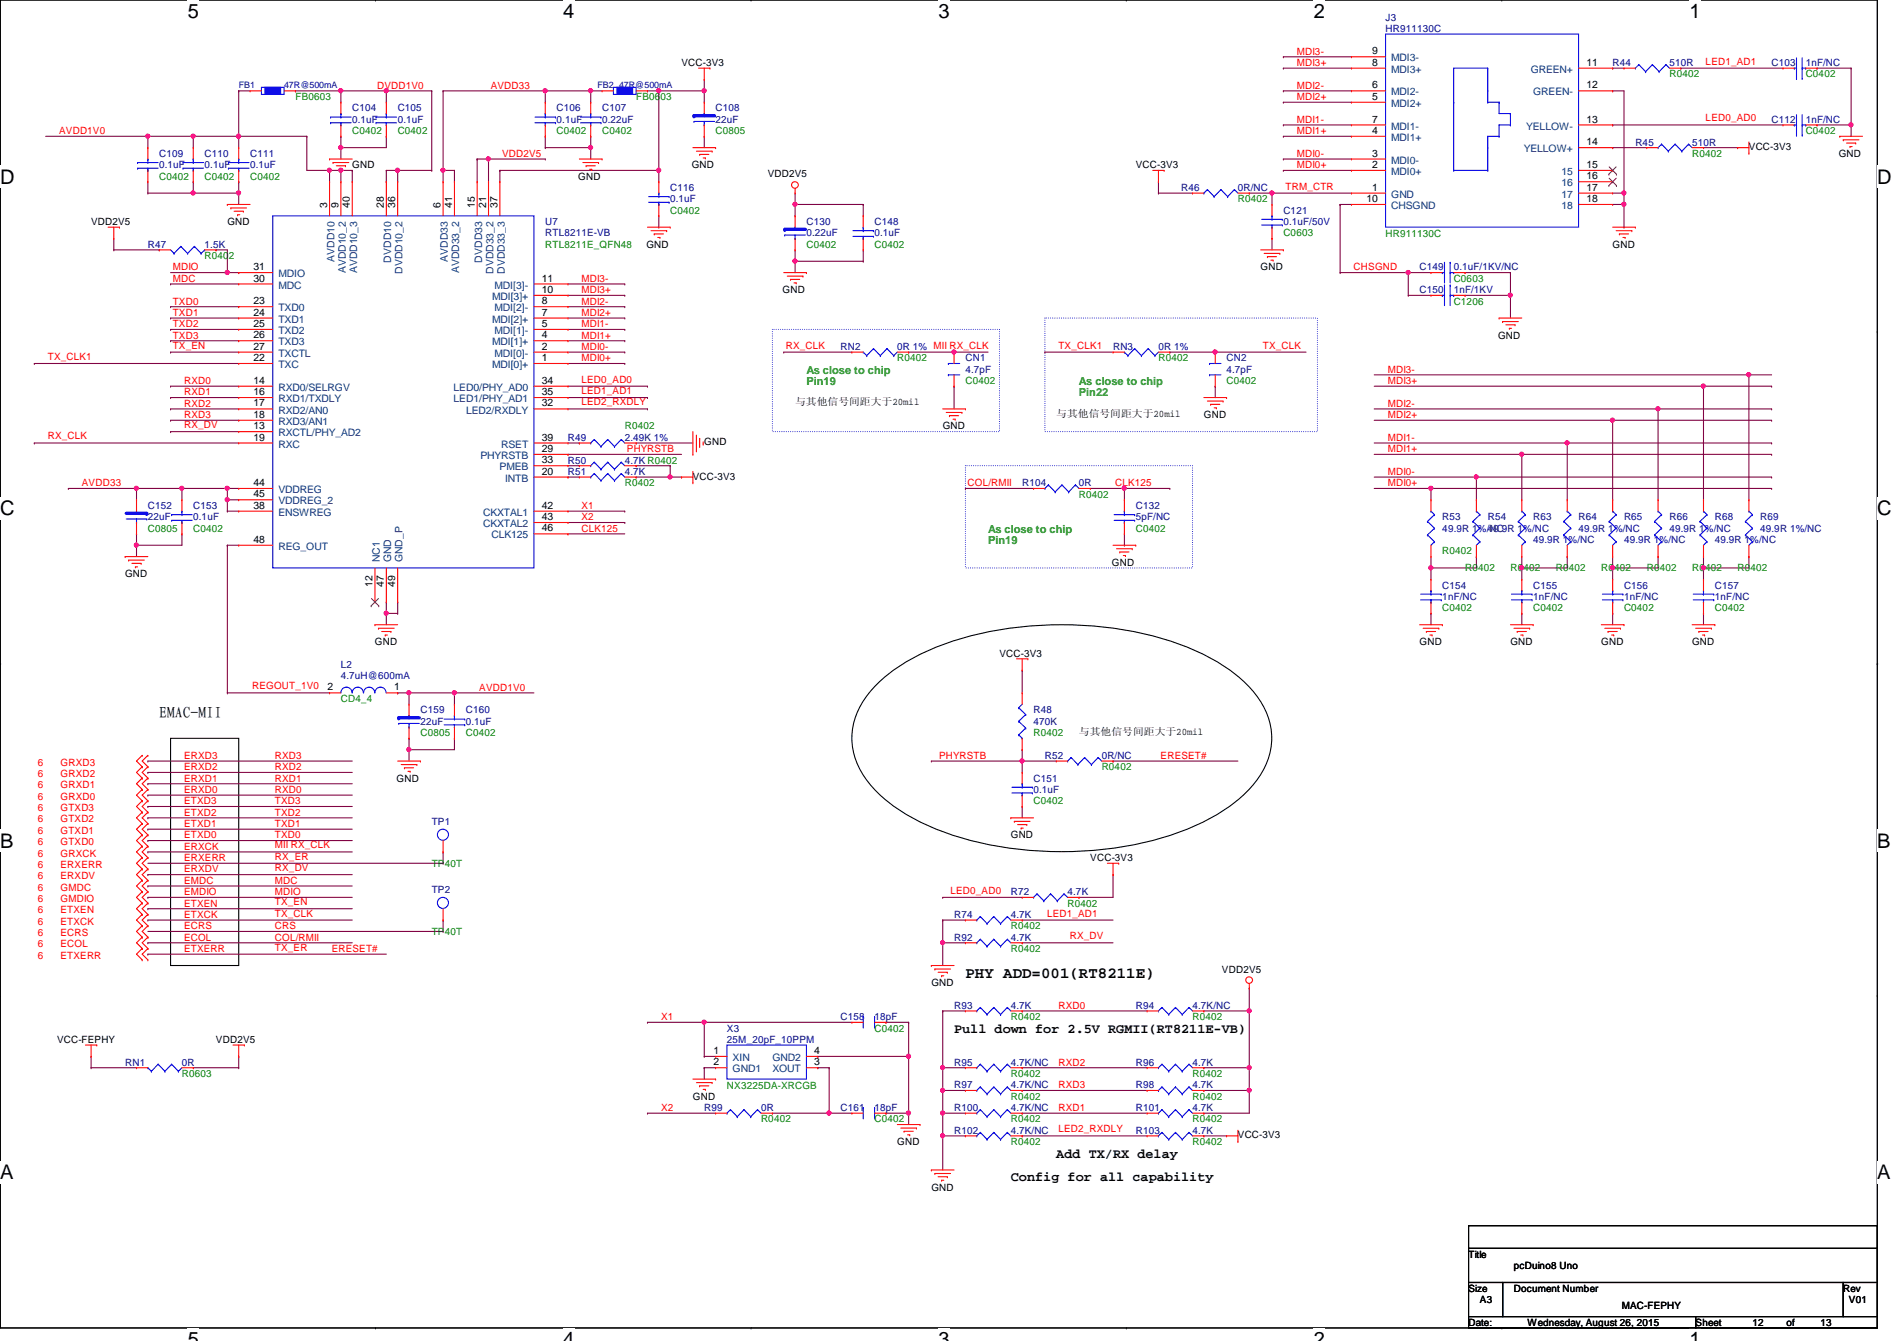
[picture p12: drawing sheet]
<svg xmlns="http://www.w3.org/2000/svg" width="297mm" height="210mm" viewBox="0 0 297 210" stroke-linecap="round" stroke-linejoin="round" font-family="sans-serif">
<defs><g id="words">
<g font-size="3.1">
<text x="29.4" y="2.8">5</text>
<text x="88.2" y="2.8">4</text>
<text x="147" y="2.8">3</text>
<text x="205.7" y="2.8">2</text>
<text x="264.5" y="2.8">1</text>
<text x="0" y="28.7">D</text>
<text x="294" y="28.7">D</text>
<text x="0" y="80.7">C</text>
<text x="294" y="80.7">C</text>
<text x="0" y="132.7">B</text>
<text x="294" y="132.7">B</text>
<text x="0" y="184.6">A</text>
<text x="294" y="184.6">A</text>
<text x="29.4" y="210.7">5</text>
<text x="88.2" y="210.7">4</text>
<text x="147" y="210.7">3</text>
<text x="205.7" y="210.7">2</text>
<text x="264.5" y="210.7">1</text>
</g>
<g font-size="2.5">
<text x="24.9" y="112.4">EMAC-MII</text>
<text x="151.2" y="153.1">PHY ADD=001(RT8211E)</text>
</g>
<g font-size="2.1">
<text x="149.4" y="161.8">Pull down for 2.5V RGMII(RT8211E-VB)</text>
<text x="158.3" y="184.9">Config for all capability</text>
<text x="165.4" y="181.3">Add TX/RX delay</text>
</g>
<g font-size="1.7" fill="#008000">
<text x="126.3" y="58.5">As close to chip</text>
<text x="126.3" y="60.3">Pin19</text>
<text x="168.9" y="60.3">As close to chip</text>
<text x="168.9" y="62.1">Pin22</text>
<text x="154.7" y="83.4">As close to chip</text>
<text x="154.7" y="85.2">Pin19</text>
</g>
<g font-size="1.6" fill="#000080">
<text x="217" y="3.2">J3</text>
<text x="217" y="5">HR911130C</text>
<text x="252.5" y="10.3">R44</text>
<text x="261.4" y="10.3">510R</text>
<text x="277.4" y="10.3">C103</text>
<text x="282.7" y="10.3">1nF/NC</text>
<text x="55.2" y="17.4">C104</text>
<text x="62.3" y="17.4">C105</text>
<text x="87.2" y="17.4">C106</text>
<text x="94.3" y="17.4">C107</text>
<text x="112.1" y="17.4">C108</text>
<text x="55.2" y="19.2">0.1uF</text>
<text x="62.3" y="19.2">0.1uF</text>
<text x="87.2" y="19.2">0.1uF</text>
<text x="94.3" y="19.2">0.22uF</text>
<text x="112.1" y="19.2">22uF</text>
<text x="256.1" y="22.8">R45</text>
<text x="265" y="22.8">510R</text>
<text x="277.4" y="19.2">C112</text>
<text x="282.7" y="19.2">1nF/NC</text>
<text x="24.9" y="26.3">0.1uF</text>
<text x="24.9" y="24.6">C109</text>
<text x="32" y="26.3">0.1uF</text>
<text x="32" y="24.6">C110</text>
<text x="39.2" y="26.3">0.1uF</text>
<text x="39.2" y="24.6">C111</text>
<text x="104.9" y="29.9">C116</text>
<text x="185" y="29.9">R46</text>
<text x="193.8" y="29.9">0R/NC</text>
<text x="85.4" y="35.2">U7</text>
<text x="104.9" y="31.7">0.1uF</text>
<text x="126.3" y="35.2">C130</text>
<text x="136.9" y="35.2">C148</text>
<text x="201" y="35.2">0.1uF/50V</text>
<text x="201" y="33.4">C121</text>
<text x="23.2" y="38.8">R47</text>
<text x="32" y="38.8">1.5K</text>
<text x="85.4" y="37">RTL8211E-VB</text>
<text x="126.3" y="37">0.22uF</text>
<text x="136.9" y="37">0.1uF</text>
<text x="222.3" y="45.9">C150</text>
<text x="222.3" y="42.3">C149</text>
<text x="227.6" y="45.9">1nF/1KV</text>
<text x="227.6" y="42.3">0.1uF/1KV/NC</text>
<text x="131.6" y="54.8">RN2</text>
<text x="140.5" y="54.8">0R 1% MII RX_CLK</text>
<text x="151.2" y="56.6">CN1</text>
<text x="151.2" y="58.3">4.7pF</text>
<text x="174.3" y="54.8">RN3</text>
<text x="181.4" y="54.8">0R 1%</text>
<text x="192.1" y="56.6">CN2</text>
<text x="192.1" y="58.3">4.7pF</text>
<text x="88.9" y="69">R49</text>
<text x="97.8" y="69">2.49K 1%</text>
<text x="88.9" y="74.3">R51</text>
<text x="88.9" y="72.6">R50</text>
<text x="97.8" y="74.3">4.7K</text>
<text x="97.8" y="72.6">4.7K R0402</text>
<text x="160.1" y="76.1">R104</text>
<text x="168.9" y="76.1">0R</text>
<text x="23.2" y="79.7">C152</text>
<text x="23.2" y="81.4">22uF</text>
<text x="30.3" y="81.4">0.1uF</text>
<text x="30.3" y="79.7">C153</text>
<text x="177.8" y="81.4">5pF/NC</text>
<text x="177.8" y="79.7">C132</text>
<text x="225.8" y="81.4">R53</text>
<text x="225.8" y="83.2">49.9R 1%/NC</text>
<text x="233" y="81.4">R54</text>
<text x="233" y="83.2">49.9R 1%/NC</text>
<text x="240.1" y="81.4">R63</text>
<text x="247.2" y="81.4">R64</text>
<text x="247.2" y="83.2">49.9R 1%/NC</text>
<text x="254.3" y="81.4">R65</text>
<text x="261.4" y="81.4">R66</text>
<text x="261.4" y="83.2">49.9R 1%/NC</text>
<text x="268.5" y="81.4">R68</text>
<text x="275.6" y="81.4">R69</text>
<text x="275.6" y="83.2">49.9R 1%/NC</text>
<text x="240.1" y="85">49.9R 1%/NC</text>
<text x="254.3" y="85">49.9R 1%/NC</text>
<text x="268.5" y="85">49.9R 1%/NC</text>
<text x="225.8" y="93.9">1nF/NC</text>
<text x="225.8" y="92.1">C154</text>
<text x="240.1" y="93.9">1nF/NC</text>
<text x="240.1" y="92.1">C155</text>
<text x="254.3" y="93.9">1nF/NC</text>
<text x="254.3" y="92.1">C156</text>
<text x="268.5" y="93.9">1nF/NC</text>
<text x="268.5" y="92.1">C157</text>
<text x="53.4" y="104.6">L2</text>
<text x="53.4" y="106.3">4.7uH@600mA</text>
<text x="65.8" y="111.7">C159</text>
<text x="65.8" y="113.5">22uF</text>
<text x="72.9" y="113.5">0.1uF</text>
<text x="72.9" y="111.7">C160</text>
<text x="161.8" y="111.7">R48</text>
<text x="161.8" y="113.5">470K</text>
<text x="163.6" y="118.8">R52</text>
<text x="172.5" y="118.8">0R/NC</text>
<text x="161.8" y="124.1">0.1uF</text>
<text x="161.8" y="122.3">C151</text>
<text x="67.6" y="129.1">TP1</text>
<text x="67.6" y="139.8">TP2</text>
<text x="149.4" y="143.7">R74</text>
<text x="158.3" y="140.1">R72</text>
<text x="158.3" y="143.7">4.7K</text>
<text x="167.2" y="140.1">4.7K</text>
<text x="149.4" y="147.2">R92</text>
<text x="158.3" y="147.2">4.7K</text>
<text x="113.8" y="161.5">X3</text>
<text x="131.6" y="159.7">C158</text>
<text x="136.9" y="159.7">18pF</text>
<text x="149.4" y="157.9">R93</text>
<text x="158.3" y="157.9">4.7K</text>
<text x="177.8" y="157.9">R94</text>
<text x="186.7" y="157.9">4.7K/NC</text>
<text x="19.6" y="166.8">RN1</text>
<text x="28.5" y="166.8">0R</text>
<text x="113.8" y="163.2">25M_20pF_10PPM</text>
<text x="149.4" y="166.8">R95</text>
<text x="158.3" y="166.8">4.7K/NC</text>
<text x="177.8" y="166.8">R96</text>
<text x="186.7" y="166.8">4.7K</text>
<text x="110.3" y="173.9">R99</text>
<text x="119.2" y="173.9">0R</text>
<text x="131.6" y="173.9">C161</text>
<text x="136.9" y="173.9">18pF</text>
<text x="149.4" y="170.3">R97</text>
<text x="149.4" y="173.9">R100</text>
<text x="158.3" y="173.9">4.7K/NC</text>
<text x="158.3" y="170.3">4.7K/NC</text>
<text x="177.8" y="173.9">R101</text>
<text x="177.8" y="170.3">R98</text>
<text x="186.7" y="173.9">4.7K</text>
<text x="186.7" y="170.3">4.7K</text>
<text x="149.4" y="177.5">R102</text>
<text x="158.3" y="177.5">4.7K/NC</text>
<text x="177.8" y="177.5">R103</text>
<text x="186.7" y="177.5">4.7K</text>
</g>
<g font-size="1.6">
<text x="106.7" y="10.3">VCC-3V3</text>
<text x="214.8" y="8.5">9</text>
<text x="214.8" y="10.3">8</text>
<text x="248.4" y="10.3">11</text>
<text x="214.8" y="13.8">6</text>
<text x="214.8" y="15.6">5</text>
<text x="248.4" y="13.8">12</text>
<text x="214.8" y="19.2">7</text>
<text x="214.8" y="21">4</text>
<text x="248.4" y="19.2">13</text>
<text x="248.4" y="22.7">14</text>
<text x="273.9" y="23.5">VCC-3V3</text>
<text x="55.2" y="26.3">GND</text>
<text x="90.5" y="28.1">GND</text>
<text x="108.3" y="26.3">GND</text>
<text x="120.2" y="27.8">VDD2V5</text>
<text x="177.8" y="26.3">VCC-3V3</text>
<text x="214.8" y="24.5">3</text>
<text x="214.8" y="26.3">2</text>
<text x="214.8" y="29.8">1</text>
<text x="248.4" y="26.3">15</text>
<text x="248.4" y="28.1">16</text>
<text x="248.4" y="29.8">17</text>
<text x="287.9" y="24.6">GND</text>
<text x="14.3" y="35.2">VDD2V5</text>
<text x="35.6" y="35.2">GND</text>
<text x="51.2" y="32.6" transform="rotate(-90 51.2 32.6)">3</text>
<text x="53" y="32.6" transform="rotate(-90 53 32.6)">9</text>
<text x="54.8" y="32.6" transform="rotate(-90 54.8 32.6)">40</text>
<text x="60.1" y="32.6" transform="rotate(-90 60.1 32.6)">28</text>
<text x="61.9" y="32.6" transform="rotate(-90 61.9 32.6)">36</text>
<text x="69" y="32.6" transform="rotate(-90 69 32.6)">6</text>
<text x="70.8" y="32.6" transform="rotate(-90 70.8 32.6)">41</text>
<text x="74.3" y="32.6" transform="rotate(-90 74.3 32.6)">15</text>
<text x="76.1" y="32.6" transform="rotate(-90 76.1 32.6)">21</text>
<text x="77.9" y="32.6" transform="rotate(-90 77.9 32.6)">37</text>
<text x="213.9" y="31.6">10</text>
<text x="248.4" y="31.6">18</text>
<text x="101.2" y="38.8">GND</text>
<text x="252.5" y="38.8">GND</text>
<text x="39.7" y="47.6">23</text>
<text x="39.7" y="44.1">30</text>
<text x="39.7" y="42.3">31</text>
<text x="84.8" y="47.6">8</text>
<text x="84.8" y="45.8">10</text>
<text x="84.8" y="44.1">11</text>
<text x="122.6" y="45.9">GND</text>
<text x="197.4" y="42.3">GND</text>
<text x="39.7" y="49.4">24</text>
<text x="39.7" y="51.2">25</text>
<text x="39.7" y="53">26</text>
<text x="84.8" y="53">4</text>
<text x="84.8" y="51.2">5</text>
<text x="84.8" y="49.4">7</text>
<text x="234.6" y="53">GND</text>
<text x="39.7" y="56.5">22</text>
<text x="39.7" y="54.7">27</text>
<text x="84.8" y="56.5">1</text>
<text x="84.8" y="54.7">2</text>
<text x="39.7" y="60.1">14</text>
<text x="39.7" y="61.8">16</text>
<text x="39.7" y="63.6">17</text>
<text x="39.7" y="65.4">18</text>
<text x="84.8" y="63.6">32</text>
<text x="84.8" y="60.1">34</text>
<text x="84.8" y="61.8">35</text>
<text x="124.5" y="63.5">与与与与与与与与与20mil</text>
<text x="165.4" y="65.2">与与与与与与与与与20mil</text>
<text x="188.5" y="65.4">GND</text>
<text x="39.7" y="67.2">13</text>
<text x="39.7" y="69">19</text>
<text x="84.8" y="70.7">29</text>
<text x="84.8" y="69">39</text>
<text x="110.3" y="69.7">GND</text>
<text x="147.6" y="67.2">GND</text>
<text x="39.7" y="76.1">44</text>
<text x="39.7" y="77.9">45</text>
<text x="84.8" y="74.3">20</text>
<text x="84.8" y="72.5">33</text>
<text x="108.5" y="75.1">VCC-3V3</text>
<text x="39.7" y="79.6">38</text>
<text x="84.8" y="79.6">42</text>
<text x="84.8" y="81.4">43</text>
<text x="84.8" y="83.2">46</text>
<text x="39.7" y="85">48</text>
<text x="174.1" y="88.6">GND</text>
<text x="19.6" y="90.3">GND</text>
<text x="58.3" y="91.9" transform="rotate(-90 58.3 91.9)">12</text>
<text x="60.1" y="91.9" transform="rotate(-90 60.1 91.9)">47</text>
<text x="61.9" y="91.9" transform="rotate(-90 61.9 91.9)">49</text>
<text x="58.7" y="101">GND</text>
<text x="222.3" y="101">GND</text>
<text x="236.5" y="101">GND</text>
<text x="250.7" y="101">GND</text>
<text x="265" y="101">GND</text>
<text x="156.5" y="102.8">VCC-3V3</text>
<text x="51.3" y="108.1">2</text>
<text x="61.7" y="108.1">1</text>
<text x="168.9" y="115">与与与与与与与与与20mil</text>
<text x="62.1" y="122.3">GND</text>
<text x="158.3" y="131.2">GND</text>
<text x="170.7" y="134.8">VCC-3V3</text>
<text x="145.8" y="154.3">GND</text>
<text x="191.3" y="152.2">VDD2V5</text>
<text x="8.9" y="163.2">VCC-FEPHY</text>
<text x="33.8" y="163.2">VDD2V5</text>
<text x="111.7" y="165">1</text>
<text x="111.7" y="166.8">2</text>
<text x="127.5" y="166.8">3</text>
<text x="127.5" y="165">4</text>
<text x="108.5" y="172.1">GND</text>
<text x="140.5" y="179.2">GND</text>
<text x="193.8" y="178.2">VCC-3V3</text>
<text x="145.8" y="186.4">GND</text>
<text x="230" y="196.8">Title</text>
<text x="230" y="202.2">Size</text>
<text x="231.7" y="204">A3</text>
<text x="237.1" y="202.2">Document Number</text>
<text x="237.1" y="198.6">pcDuino8 Uno</text>
<text x="288.6" y="202.2">Rev</text>
<text x="289.5" y="204">V01</text>
<text x="230" y="207.5">Date:</text>
<text x="239.2" y="207.5">Wednesday, August 26, 2015</text>
<text x="254" y="204.9">MAC-FEPHY</text>
<text x="265.5" y="207.5">Sheet</text>
<text x="274.4" y="207.5">12</text>
<text x="279.7" y="207.5">of</text>
<text x="285.1" y="207.5">13</text>
</g>
<g font-size="1.6" fill="#f00">
<text x="203.1" y="8.6">MDI3-</text>
<text x="203.1" y="10.3">MDI3+</text>
<text x="267.1" y="10.1">LED1_AD1</text>
<text x="59.1" y="13.9">DVDD1V0</text>
<text x="76.8" y="13.9">AVDD33</text>
<text x="203.1" y="15.7">MDI2+</text>
<text x="203.1" y="13.9">MDI2-</text>
<text x="9.3" y="21">AVDD1V0</text>
<text x="203.1" y="21">MDI1+</text>
<text x="203.1" y="19.2">MDI1-</text>
<text x="267.1" y="19">LED0_AD0</text>
<text x="78.6" y="24.6">VDD2V5</text>
<text x="201.3" y="29.7">TRM_CTR</text>
<text x="203.1" y="26.3">MDI0+</text>
<text x="203.1" y="24.6">MDI0-</text>
<text x="27" y="47.7">TXD0</text>
<text x="27" y="44.1">MDC</text>
<text x="27" y="42.3">MDIO</text>
<text x="91.1" y="44.1">MDI3-</text>
<text x="91.1" y="45.9">MDI3+</text>
<text x="91.1" y="47.7">MDI2-</text>
<text x="212" y="42.3">CHSGND</text>
<text x="27" y="49.4">TXD1</text>
<text x="27" y="51.2">TXD2</text>
<text x="27" y="53">TXD3</text>
<text x="91.1" y="49.4">MDI2+</text>
<text x="91.1" y="51.2">MDI1-</text>
<text x="91.1" y="53">MDI1+</text>
<text x="7.5" y="56.3">TX_CLK1</text>
<text x="27" y="54.6">TX_EN</text>
<text x="91.1" y="59.9">LED0_AD0</text>
<text x="91.1" y="54.8">MDI0-</text>
<text x="91.1" y="56.6">MDI0+</text>
<text x="123.1" y="54.6">RX_CLK</text>
<text x="165.7" y="54.6">TX_CLK1</text>
<text x="197.7" y="54.6">TX_CLK</text>
<text x="217.3" y="58.3">MDI3-</text>
<text x="28.8" y="65.4">RXD3</text>
<text x="28.8" y="63.7">RXD2</text>
<text x="28.8" y="61.9">RXD1</text>
<text x="28.8" y="60.1">RXD0</text>
<text x="91.1" y="61.7">LED1_AD1</text>
<text x="91.1" y="63.5">LED2_RXDLY</text>
<text x="217.3" y="65.4">MDI2+</text>
<text x="217.3" y="63.7">MDI2-</text>
<text x="217.3" y="60.1">MDI3+</text>
<text x="7.5" y="68.8">RX_CLK</text>
<text x="28.8" y="67">RX_DV</text>
<text x="98.2" y="70.8">PHYRSTB</text>
<text x="217.3" y="70.8">MDI1+</text>
<text x="217.3" y="69">MDI1-</text>
<text x="12.8" y="76.1">AVDD33</text>
<text x="151.5" y="76.1">COL/RMII</text>
<text x="174.6" y="76.1">CLK125</text>
<text x="217.3" y="76.1">MDI0+</text>
<text x="217.3" y="74.3">MDI0-</text>
<text x="91.1" y="79.7">X1</text>
<text x="91.1" y="81.4">X2</text>
<text x="91.1" y="83.2">CLK125</text>
<text x="39.5" y="107.9">REGOUT_1V0</text>
<text x="75.1" y="108.1">AVDD1V0</text>
<text x="5.9" y="119.8">6</text>
<text x="9.5" y="119.8">GRXD3</text>
<text x="28.8" y="118.8">ERXD3</text>
<text x="43" y="118.8">RXD3</text>
<text x="147.1" y="118.8">PHYRSTB</text>
<text x="181.7" y="118.8">ERESET#</text>
<text x="5.9" y="125.2">6</text>
<text x="5.9" y="123.4">6</text>
<text x="5.9" y="121.6">6</text>
<text x="9.5" y="125.2">GRXD0</text>
<text x="9.5" y="123.4">GRXD1</text>
<text x="9.5" y="121.6">GRXD2</text>
<text x="28.8" y="120.6">ERXD2</text>
<text x="28.8" y="124.1">ERXD0</text>
<text x="28.8" y="122.3">ERXD1</text>
<text x="28.8" y="125.9">ETXD3</text>
<text x="43" y="125.9">TXD3</text>
<text x="43" y="120.6">RXD2</text>
<text x="43" y="124.1">RXD0</text>
<text x="43" y="122.3">RXD1</text>
<text x="5.9" y="130.5">6</text>
<text x="5.9" y="128.7">6</text>
<text x="5.9" y="127">6</text>
<text x="9.5" y="130.5">GTXD1</text>
<text x="9.5" y="128.7">GTXD2</text>
<text x="9.5" y="127">GTXD3</text>
<text x="28.8" y="127.7">ETXD2</text>
<text x="28.8" y="131.2">ETXD0</text>
<text x="28.8" y="129.5">ETXD1</text>
<text x="43" y="127.7">TXD2</text>
<text x="43" y="131.2">TXD0</text>
<text x="43" y="129.5">TXD1</text>
<text x="5.9" y="132.3">6</text>
<text x="5.9" y="134.1">6</text>
<text x="5.9" y="135.8">6</text>
<text x="5.9" y="137.6">6</text>
<text x="9.5" y="132.3">GTXD0</text>
<text x="9.5" y="134.1">GRXCK</text>
<text x="9.5" y="135.8">ERXERR</text>
<text x="9.5" y="137.6">ERXDV</text>
<text x="28.8" y="134.8">ERXERR</text>
<text x="28.8" y="133">ERXCK</text>
<text x="28.8" y="136.6">ERXDV</text>
<text x="43" y="134.6">RX_ER</text>
<text x="43" y="132.8">MII RX_CLK</text>
<text x="43" y="136.4">RX_DV</text>
<text x="5.9" y="139.4">6</text>
<text x="5.9" y="141.2">6</text>
<text x="5.9" y="143">6</text>
<text x="9.5" y="139.4">GMDC</text>
<text x="9.5" y="141.2">GMDIO</text>
<text x="9.5" y="143">ETXEN</text>
<text x="28.8" y="141.9">ETXEN</text>
<text x="28.8" y="143.7">ETXCK</text>
<text x="28.8" y="140.1">EMDIO</text>
<text x="28.8" y="138.3">EMDC</text>
<text x="43" y="138.3">MDC</text>
<text x="43" y="140.1">MDIO</text>
<text x="43" y="141.7">TX_EN</text>
<text x="43" y="143.5">TX_CLK</text>
<text x="148.8" y="139.9">LED0_AD0</text>
<text x="164" y="143.5">LED1_AD1</text>
<text x="5.9" y="144.7">6</text>
<text x="5.9" y="146.5">6</text>
<text x="5.9" y="148.3">6</text>
<text x="9.5" y="144.7">ETXCK</text>
<text x="9.5" y="146.5">ECRS</text>
<text x="9.5" y="148.3">ECOL</text>
<text x="28.8" y="145.5">ECRS</text>
<text x="28.8" y="149">ETXERR</text>
<text x="28.8" y="147.2">ECOL</text>
<text x="43" y="147.2">COL/RMII</text>
<text x="43" y="145.5">CRS</text>
<text x="43" y="148.8">TX_ER</text>
<text x="51.9" y="149">ERESET#</text>
<text x="167.5" y="147">RX_DV</text>
<text x="5.9" y="150.1">6</text>
<text x="9.5" y="150.1">ETXERR</text>
<text x="103.5" y="159.7">X1</text>
<text x="165.7" y="157.9">RXD0</text>
<text x="165.7" y="166.8">RXD2</text>
<text x="103.5" y="173.9">X2</text>
<text x="165.7" y="170.3">RXD3</text>
<text x="165.7" y="173.9">RXD1</text>
<text x="165.7" y="177.2">LED2_RXDLY</text>
</g>
<g font-size="1.6" fill="#004080">
<text x="217.8" y="9.6">MDI3-</text>
<text x="217.8" y="11.4">MDI3+</text>
<text x="239.7" y="11.4">GREEN+</text>
<text x="217.8" y="14.9">MDI2-</text>
<text x="217.8" y="16.7">MDI2+</text>
<text x="240.1" y="14.9">GREEN-</text>
<text x="217.8" y="20.3">MDI1-</text>
<text x="217.8" y="22.1">MDI1+</text>
<text x="238.6" y="23.8">YELLOW+</text>
<text x="239" y="20.3">YELLOW-</text>
<text x="217.8" y="25.6">MDI0-</text>
<text x="217.8" y="27.4">MDI0+</text>
<text x="244.5" y="27.4">15</text>
<text x="244.5" y="29.2">16</text>
<text x="217.8" y="30.9">GND</text>
<text x="217.8" y="32.7">CHSGND</text>
<text x="244.5" y="30.9">17</text>
<text x="244.5" y="32.7">18</text>
<text x="52.4" y="41" transform="rotate(-90 52.4 41)">AVDD10</text>
<text x="61.3" y="41.1" transform="rotate(-90 61.3 41.1)">DVDD10</text>
<text x="70.1" y="41" transform="rotate(-90 70.1 41)">AVDD33</text>
<text x="75.5" y="41.1" transform="rotate(-90 75.5 41.1)">DVDD33</text>
<text x="43.6" y="45.2">MDC</text>
<text x="43.6" y="43.4">MDIO</text>
<text x="54.1" y="42.8" transform="rotate(-90 54.1 42.8)">AVDD10_2</text>
<text x="55.9" y="42.8" transform="rotate(-90 55.9 42.8)">AVDD10_3</text>
<text x="63" y="42.9" transform="rotate(-90 63 42.9)">DVDD10_2</text>
<text x="71.9" y="42.8" transform="rotate(-90 71.9 42.8)">AVDD33_2</text>
<text x="77" y="46.9">MDI[3]+</text>
<text x="77.3" y="42.9" transform="rotate(-90 77.3 42.9)">DVDD33_2</text>
<text x="77.4" y="45.2">MDI[3]-</text>
<text x="79" y="42.9" transform="rotate(-90 79 42.9)">DVDD33_3</text>
<text x="43.6" y="48.7">TXD0</text>
<text x="43.6" y="50.5">TXD1</text>
<text x="43.6" y="52.3">TXD2</text>
<text x="77" y="50.5">MDI[2]+</text>
<text x="77.4" y="52.3">MDI[1]-</text>
<text x="77.4" y="48.7">MDI[2]-</text>
<text x="43.6" y="57.6">TXC</text>
<text x="43.6" y="54.1">TXD3</text>
<text x="43.6" y="55.8">TXCTL</text>
<text x="77" y="57.6">MDI[0]+</text>
<text x="77" y="54.1">MDI[1]+</text>
<text x="77.4" y="55.8">MDI[0]-</text>
<text x="43.6" y="61.2">RXD0/SELRGV</text>
<text x="43.6" y="62.9">RXD1/TXDLY</text>
<text x="43.6" y="64.7">RXD2/AN0</text>
<text x="71" y="61.2">LED0/PHY_AD0</text>
<text x="71" y="62.9">LED1/PHY_AD1</text>
<text x="73" y="64.7">LED2/RXDLY</text>
<text x="43.6" y="68.3">RXCTL/PHY_AD2</text>
<text x="43.6" y="66.5">RXD3/AN1</text>
<text x="43.6" y="70.1">RXC</text>
<text x="75.2" y="71.8">PHYRSTB</text>
<text x="78.5" y="70.1">RSET</text>
<text x="43.6" y="77.2">VDDREG</text>
<text x="78.2" y="73.6">PMEB</text>
<text x="79.1" y="75.4">INTB</text>
<text x="43.6" y="80.7">ENSWREG</text>
<text x="43.6" y="79">VDDREG_2</text>
<text x="75.6" y="80.7">CKXTAL1</text>
<text x="75.6" y="82.5">CKXTAL2</text>
<text x="43.6" y="86.1">REG_OUT</text>
<text x="59.5" y="88" transform="rotate(-90 59.5 88)">NC1</text>
<text x="61.3" y="88" transform="rotate(-90 61.3 88)">GND</text>
<text x="63" y="88" transform="rotate(-90 63 88)">GND_P</text>
<text x="77" y="84.3">CLK125</text>
<text x="114.7" y="166.1">XIN</text>
<text x="114.7" y="167.9">GND1</text>
<text x="120.9" y="167.9">XOUT</text>
<text x="120.9" y="166.1">GND2</text>
</g>
<g font-size="1.6" fill="#008000">
<text x="46.3" y="15.7">FB0603</text>
<text x="99.6" y="15.7">FB0603</text>
<text x="261.4" y="12.1">R0402</text>
<text x="282.7" y="12.1">C0402</text>
<text x="55.2" y="21">C0402</text>
<text x="62.3" y="21">C0402</text>
<text x="87.2" y="21">C0402</text>
<text x="94.3" y="21">C0402</text>
<text x="112.1" y="21">C0805</text>
<text x="282.7" y="21">C0402</text>
<text x="24.9" y="28.1">C0402</text>
<text x="32" y="28.1">C0402</text>
<text x="39.2" y="28.1">C0402</text>
<text x="265" y="24.6">R0402</text>
<text x="104.9" y="33.4">C0402</text>
<text x="193.8" y="31.7">R0402</text>
<text x="32" y="40.6">R0402</text>
<text x="85.4" y="38.8">RTL8211E_QFN48</text>
<text x="126.3" y="38.8">C0402</text>
<text x="136.9" y="38.8">C0402</text>
<text x="201" y="37">C0603</text>
<text x="217" y="37.2">HR911130C</text>
<text x="227.6" y="47.7">C1206</text>
<text x="227.6" y="44.1">C0603</text>
<text x="140.5" y="56.6">R0402</text>
<text x="181.4" y="56.6">R0402</text>
<text x="151.2" y="60.1">C0402</text>
<text x="192.1" y="60.1">C0402</text>
<text x="97.8" y="67.2">R0402</text>
<text x="97.8" y="76.1">R0402</text>
<text x="168.9" y="77.9">R0402</text>
<text x="23.2" y="83.2">C0805</text>
<text x="30.3" y="83.2">C0402</text>
<text x="177.8" y="83.2">C0402</text>
<text x="225.8" y="86.8">R0402</text>
<text x="229.4" y="89.5">R0402</text>
<text x="236.5" y="89.5">R0402</text>
<text x="243.6" y="89.5">R0402</text>
<text x="250.7" y="89.5">R0402</text>
<text x="257.8" y="89.5">R0402</text>
<text x="265" y="89.5">R0402</text>
<text x="272.1" y="89.5">R0402</text>
<text x="225.8" y="95.7">C0402</text>
<text x="240.1" y="95.7">C0402</text>
<text x="254.3" y="95.7">C0402</text>
<text x="268.5" y="95.7">C0402</text>
<text x="53.4" y="109.9">CD4_4</text>
<text x="65.8" y="115.2">C0805</text>
<text x="72.9" y="115.2">C0402</text>
<text x="161.8" y="115.2">R0402</text>
<text x="161.8" y="125.9">C0402</text>
<text x="172.5" y="120.6">R0402</text>
<text x="67.6" y="135.7">TP40T</text>
<text x="167.2" y="141.9">R0402</text>
<text x="67.6" y="146.3">TP40T</text>
<text x="158.3" y="149">R0402</text>
<text x="158.3" y="145.5">R0402</text>
<text x="136.9" y="161.5">C0402</text>
<text x="158.3" y="159.7">R0402</text>
<text x="186.7" y="159.7">R0402</text>
<text x="28.5" y="168.6">R0603</text>
<text x="113.8" y="170.5">NX3225DA-XRCGB</text>
<text x="158.3" y="172.1">R0402</text>
<text x="158.3" y="168.6">R0402</text>
<text x="186.7" y="172.1">R0402</text>
<text x="186.7" y="168.6">R0402</text>
<text x="119.2" y="175.7">R0402</text>
<text x="136.9" y="175.7">C0402</text>
<text x="158.3" y="179.2">R0402</text>
<text x="158.3" y="175.7">R0402</text>
<text x="186.7" y="175.7">R0402</text>
<text x="186.7" y="179.2">R0402</text>
</g>
<g font-size="1.4" fill="#000080">
<text x="37.4" y="13.8">FB1</text>
<text x="44.5" y="13.8">47R@500mA</text>
<text x="93.6" y="13.8">FB2 47R@500mA</text>
</g>
</g></defs>
<path d="M0 0h294v207.9h-294z" fill="none" stroke="#000" stroke-width=".17"/>
<g fill="#fff">
<path d="M29.4 0h1.8v3.5h-1.8z"/>
<path d="M29.4 207.9h1.8v2h-1.8z"/>
</g>
<path d="M58.8 0h.1M58.8 207.9h.1" fill="none" stroke="#000" stroke-width=".17"/>
<g fill="#fff">
<path d="M88.2 0h1.7v3.5h-1.7z"/>
<path d="M88.2 207.9h1.7v2h-1.7z"/>
</g>
<path d="M117.6 0h.1M117.6 207.9h.1" fill="none" stroke="#000" stroke-width=".17"/>
<g fill="#fff">
<path d="M147 0h1.7v3.5h-1.7z"/>
<path d="M147 207.9h1.7v2h-1.7z"/>
</g>
<path d="M176.4 0h.1M176.4 207.9h.1" fill="none" stroke="#000" stroke-width=".17"/>
<g fill="#fff">
<path d="M205.7 0h1.8v3.5h-1.8z"/>
<path d="M205.7 207.9h1.8v2h-1.8z"/>
</g>
<path d="M235.2 0h.1M235.2 207.9h.1" fill="none" stroke="#000" stroke-width=".17"/>
<g fill="#fff">
<path d="M264.5 0h1.8v3.5h-1.8z"/>
<path d="M264.5 207.9h1.8v2h-1.8z"/>
<path d="M0 26h2.3v3.4h-2.3z"/>
<path d="M294 26h2.2v3.4h-2.2z"/>
<path d="M0 77.9h2.3v3.5h-2.3z"/>
<path d="M294 77.9h2.2v3.5h-2.2z"/>
</g>
<path d="M0 51.9h.1M294 51.9h.1" fill="none" stroke="#000" stroke-width=".17"/>
<g fill="#fff">
<path d="M0 129.9h2.1v3.4h-2.1z"/>
<path d="M294 129.9h2v3.4h-2z"/>
</g>
<path d="M0 103.9h.1M294 103.9h.1" fill="none" stroke="#000" stroke-width=".17"/>
<path d="M0 103.9h.1M294 103.9h.1" fill="none" stroke="#000" stroke-width=".16"/>
<g fill="#fff">
<path d="M0 181.8h2.1v3.5h-2.1z"/>
<path d="M294 181.8h2v3.5h-2z"/>
</g>
<path d="M26.7 115.6h10.7v35.5h-10.7zM137.9 106.6a33.1 33.1 0 0 1 13.9-7 57.8 57.8 0 0 1 33.1 1.3 25.9 25.9 0 0 1 11.9 8 10.5 10.5 0 0 1 0 13.2 25.9 25.9 0 0 1-11.9 8.1 57 57 0 0 1-37.3 0 25.9 25.9 0 0 1-11.9-8.1 10.5 10.5 0 0 1 0-13.2zM0 155.9h.1M294 155.9h.1" fill="none" stroke="#000" stroke-width=".17"/>
<path d="M120.9 51.6h35.6v16h-35.6zM163.6 49.8h42.7v17.8h-42.7zM151.2 72.9h35.5v16h-35.5z" fill="none" stroke="#00f" stroke-width=".17" stroke-dasharray="0 .3"/>
<path d="M252.5 19.6h.1M252.5 19.6h26.7M53.4 26.7h.1M53.4 26.7v1.7M28.5 76.5h.1M28.5 76.5v1.7" fill="none" stroke="#800040" stroke-width=".17"/>
<circle cx="28.5" cy="76.4" r=".32" fill="#f0f"/>
<circle cx="28.5" cy="76.4" r=".32" fill="none" stroke="#f0f" stroke-width=".17"/>
<path d="M78.3 26.7h.1M78.3 26.7h24.9M103.2 26.7h.1M103.2 26.7v1.7M21.4 76.5h.1M21.4 76.5v1.7M28.5 76.5h.1M28.5 76.5h7.1M88.9 60.5h12.5M101.4 60.5h.1M110.3 160h.1M110.3 160v5.4" fill="none" stroke="#800040" stroke-width=".17"/>
<circle cx="21.4" cy="76.4" r=".32" fill="#f0f"/>
<circle cx="21.4" cy="76.4" r=".32" fill="none" stroke="#f0f" stroke-width=".17"/>
<path d="M21.4 76.5h.1M21.4 76.5h7.1M142.3 165.4h.1M142.3 165.4v8.8" fill="none" stroke="#800040" stroke-width=".17"/>
<circle cx="142.3" cy="174.2" r=".32" fill="#f0f"/>
<circle cx="142.3" cy="174.2" r=".32" fill="none" stroke="#f0f" stroke-width=".17"/>
<circle cx="142.3" cy="165.3" r=".32" fill="#f0f"/>
<circle cx="142.3" cy="165.3" r=".32" fill="none" stroke="#f0f" stroke-width=".17"/>
<g fill="none" stroke="#800040" stroke-width=".17">
<path d="M37.4 14.2h.1M37.4 14.2v7.1M85.4 14.2h.1M85.4 14.2v1.8M37.4 21.3h.1M37.4 21.3h10.6M48 21.3h.1M48 21.3v5.4M229.4 42.7h.1M229.4 42.7h7.1M236.5 46.2h.1M236.5 46.2v3.6"/>
<path d="M88.9 62.2h12.5M101.4 62.2h.1M160.1 158.2h.1M160.1 158.2h19.5M110.3 167.1h.1M110.3 165.4h.1M110.3 160h.1M110.3 167.1h1.8M110.3 167.1v1.8M110.3 165.4h1.8M110.3 160h23.1M129.8 174.2h.1"/>
<path d="M129.8 167.1h.1M129.8 174.2h3.6M129.8 167.1v7.1M138.7 160h.1M138.7 174.2h.1M138.7 160h3.6M138.7 174.2h3.6M142.3 174.2h.1M142.3 160h.1M142.3 160v5.4M142.3 174.2v1.8M188.5 177.8h.1"/>
<path d="M188.5 177.8h3.6"/>
</g>
<circle cx="129.8" cy="174.2" r=".32" fill="#f0f"/>
<circle cx="129.8" cy="174.2" r=".32" fill="none" stroke="#f0f" stroke-width=".17"/>
<path d="M101.4 160h.1M101.4 160h8.9" fill="none" stroke="#800040" stroke-width=".17"/>
<circle cx="110.3" cy="160" r=".32" fill="#f0f"/>
<circle cx="110.3" cy="160" r=".32" fill="none" stroke="#f0f" stroke-width=".17"/>
<path d="M229.4 46.2h.1M229.4 46.2h7.1M128.1 165.4h.1M128.1 165.4h14.2" fill="none" stroke="#800040" stroke-width=".17"/>
<circle cx="236.5" cy="46.2" r=".32" fill="#f0f"/>
<circle cx="236.5" cy="46.2" r=".32" fill="none" stroke="#f0f" stroke-width=".17"/>
<path d="M21.4 85.3h.1M21.4 85.3v1.8" fill="none" stroke="#800040" stroke-width=".17"/>
<circle cx="21.4" cy="85.3" r=".32" fill="#f0f"/>
<circle cx="21.4" cy="85.3" r=".32" fill="none" stroke="#f0f" stroke-width=".17"/>
<path d="M35.6 39.1v3.6M35.6 42.7h.1M35.6 42.7h1.8M37.4 42.7h.1M21.4 85.3h.1M21.4 85.3h7.1M88.9 80h8.9M97.8 80h.1" fill="none" stroke="#800040" stroke-width=".17"/>
<circle cx="35.6" cy="42.6" r=".32" fill="#f0f"/>
<circle cx="35.6" cy="42.6" r=".32" fill="none" stroke="#f0f" stroke-width=".17"/>
<path d="M252.5 14.2h.1M252.5 14.2h1.8M209.8 42.7h.1M209.8 42.7h10.7" fill="none" stroke="#800040" stroke-width=".17"/>
<circle cx="220.5" cy="42.6" r=".32" fill="#f0f"/>
<circle cx="220.5" cy="42.6" r=".32" fill="none" stroke="#f0f" stroke-width=".17"/>
<path d="M30.3 30.2h7.1M37.4 30.2h.1M88.9 81.8h8.9M97.8 81.8h.1" fill="none" stroke="#800040" stroke-width=".17"/>
<circle cx="30.2" cy="30.2" r=".32" fill="#f0f"/>
<circle cx="30.2" cy="30.2" r=".32" fill="none" stroke="#f0f" stroke-width=".17"/>
<circle cx="37.4" cy="30.2" r=".32" fill="#f0f"/>
<circle cx="37.4" cy="30.2" r=".32" fill="none" stroke="#f0f" stroke-width=".17"/>
<g fill="none" stroke="#800040" stroke-width=".17">
<path d="M220.5 46.2h.1M220.5 42.7h.1M220.5 46.2h3.6M220.5 42.7v3.5M88.9 74.7h.1M88.9 72.9h1.8M88.9 74.7h1.8M90.7 72.9h.1M145.8 119.1h.1M145.8 119.1h14.3M160.1 126.2h.1M160.1 126.2v1.8"/>
<path d="M128.1 167.1h.1M128.1 167.1h1.7"/>
</g>
<circle cx="160" cy="119.1" r=".32" fill="#f0f"/>
<circle cx="160" cy="119.1" r=".32" fill="none" stroke="#f0f" stroke-width=".17"/>
<path d="M60.5 14.2h.1M60.5 14.2h7.1M67.6 14.2h.1M67.6 14.2v12.5M254.3 14.2v16M254.3 30.2h.1M160.1 119.1h.1M160.1 117.3h.1M160.1 117.3v3.6M160.1 167.1h.1M160.1 167.1h19.5" fill="none" stroke="#800040" stroke-width=".17"/>
<circle cx="254.3" cy="30.2" r=".32" fill="#f0f"/>
<circle cx="254.3" cy="30.2" r=".32" fill="none" stroke="#f0f" stroke-width=".17"/>
<path d="M60.5 26.7h.1M60.5 26.7h7.1M62.3 26.7h.1M62.3 26.7v1.7M67.6 26.7h.1M151.2 76.5h.1M151.2 76.5h10.6" fill="none" stroke="#800040" stroke-width=".17"/>
<circle cx="62.2" cy="26.6" r=".32" fill="#f0f"/>
<circle cx="62.2" cy="26.6" r=".32" fill="none" stroke="#f0f" stroke-width=".17"/>
<g fill="none" stroke="#800040" stroke-width=".17">
<path d="M53.4 14.2h.1M53.4 14.2h7.1M110.3 12.4h.1M110.3 12.4v1.8M60.5 28.4h.1M60.5 26.7v1.7M201 26.7h.1M201 26.7h10.6M252.5 23.1h.1M252.5 23.1h5.3M5.4 56.9h.1M5.4 56.9h32"/>
<path d="M26.7 48h.1M26.7 49.8h.1M26.7 51.6h.1M26.7 53.3h.1M26.7 55.1h.1M26.7 48h10.7M26.7 49.8h10.7M26.7 51.6h10.7M26.7 53.3h10.7M26.7 55.1h10.7M5.4 69.3h.1M5.4 69.3h32"/>
<path d="M26.7 65.8h.1M26.7 64h.1M26.7 62.2h.1M26.7 60.5h.1M26.7 67.6h.1M26.7 65.8h10.7M26.7 64h10.7M26.7 62.2h10.7M26.7 60.5h10.7M26.7 67.6h10.7M99.6 74.7h.1M104.9 72.9h.1"/>
<path d="M104.9 72.9v1.8h-5.3M88.9 83.6h.1M88.9 83.6h8.9M160.1 104.9h.1M160.1 104.9v3.6"/>
</g>
<circle cx="60.5" cy="14.2" r=".32" fill="#f0f"/>
<circle cx="60.5" cy="14.2" r=".32" fill="none" stroke="#f0f" stroke-width=".17"/>
<circle cx="53.4" cy="14.2" r=".32" fill="#f0f"/>
<circle cx="53.4" cy="14.2" r=".32" fill="none" stroke="#f0f" stroke-width=".17"/>
<path d="M103.2 14.2h7.1M110.3 14.2h.1M160.1 119.1h.1M160.1 119.1h5.3M174.3 119.1h.1M174.3 119.1h19.5" fill="none" stroke="#800040" stroke-width=".17"/>
<circle cx="103.1" cy="14.2" r=".32" fill="#f0f"/>
<circle cx="103.1" cy="14.2" r=".32" fill="none" stroke="#f0f" stroke-width=".17"/>
<circle cx="110.3" cy="14.2" r=".32" fill="#f0f"/>
<circle cx="110.3" cy="14.2" r=".32" fill="none" stroke="#f0f" stroke-width=".17"/>
<g fill="none" stroke="#800040" stroke-width=".17">
<path d="M37.4 14.2h.1M37.4 14.2h1.8M69.4 14.2h.1M69.4 14.2v12.5M110.3 14.2h.1M110.3 14.2v1.8M53.4 21.3h.1M53.4 23.1h.1M53.4 21.3v3.6M60.5 21.3h.1M60.5 21.3v1.8M71.2 26.7h.1"/>
<path d="M71.2 26.7v1.7M201 24.9h.1M201 21.3h.1M201 24.9h10.6M201 21.3h10.6M35.6 80h.1M35.6 80h1.8M60.5 96h.1M60.5 94.2v1.8M101.4 174.2h.1M101.4 174.2h10.7M120.9 174.2h.1"/>
<path d="M120.9 174.2h8.9"/>
</g>
<circle cx="69.4" cy="26.6" r=".32" fill="#f0f"/>
<circle cx="69.4" cy="26.6" r=".32" fill="none" stroke="#f0f" stroke-width=".17"/>
<path d="M201 8.9h.1M201 19.6h.1M201 8.9h10.6M201 19.6h10.6M48 26.7h3.6M51.6 26.7h.1M266.7 23.1h5.4M272.1 23.1h.1M62.3 94.2h.1M62.3 94.2v1.8" fill="none" stroke="#800040" stroke-width=".17"/>
<circle cx="51.6" cy="26.6" r=".32" fill="#f0f"/>
<circle cx="51.6" cy="26.6" r=".32" fill="none" stroke="#f0f" stroke-width=".17"/>
<path d="M53.4 14.2h.1M53.4 14.2v1.8M201 16h.1M201 16h10.6M53.4 23.1h.1M53.4 23.1h7.1M26.7 44.4h.1M26.7 44.4h10.7" fill="none" stroke="#800040" stroke-width=".17"/>
<circle cx="53.4" cy="23.1" r=".32" fill="#f0f"/>
<circle cx="53.4" cy="23.1" r=".32" fill="none" stroke="#f0f" stroke-width=".17"/>
<g fill="none" stroke="#800040" stroke-width=".17">
<path d="M201 14.2h.1M201 14.2h10.6M284.5 10.7h.1M284.5 10.7h5.4M289.9 10.7h.1M289.9 10.7v8.9M23.2 21.3h.1M23.2 30.2h.1M23.2 21.3v1.8M23.2 28.4v1.8M23.2 21.3h7.1M30.3 21.3h.1"/>
<path d="M74.7 24.9h.1M74.7 24.9v3.5M181.4 30.2h.1M181.4 30.2h5.3M195.6 30.2h.1M195.6 30.2h3.6"/>
</g>
<circle cx="289.8" cy="19.5" r=".32" fill="#f0f"/>
<circle cx="289.8" cy="19.5" r=".32" fill="none" stroke="#f0f" stroke-width=".17"/>
<g fill="none" stroke="#800040" stroke-width=".17">
<path d="M101.4 14.2h.1M101.4 14.2h1.8M201 10.7h.1M201 10.7h10.6M284.5 19.6h.1M284.5 19.6h5.4M289.9 19.6h.1M289.9 19.6v1.7M37.4 21.3h.1M37.4 21.3v1.8M51.6 26.7h.1M51.6 26.7v1.7"/>
<path d="M51.6 26.7h1.8M53.4 26.7h.1M215.2 76.5h8.9M224.1 76.5h.1"/>
</g>
<circle cx="224" cy="76.4" r=".32" fill="#f0f"/>
<circle cx="224" cy="76.4" r=".32" fill="none" stroke="#f0f" stroke-width=".17"/>
<path d="M215.2 74.7h16M231.2 74.7h.1" fill="none" stroke="#800040" stroke-width=".17"/>
<circle cx="231.2" cy="74.6" r=".32" fill="#f0f"/>
<circle cx="231.2" cy="74.6" r=".32" fill="none" stroke="#f0f" stroke-width=".17"/>
<path d="M215.2 71.1h23.1M238.3 71.1h.1" fill="none" stroke="#800040" stroke-width=".17"/>
<circle cx="238.3" cy="71.1" r=".32" fill="#f0f"/>
<circle cx="238.3" cy="71.1" r=".32" fill="none" stroke="#f0f" stroke-width=".17"/>
<path d="M215.2 58.7h58.7M273.9 58.7h.1" fill="none" stroke="#800040" stroke-width=".17"/>
<circle cx="273.8" cy="58.6" r=".32" fill="#f0f"/>
<circle cx="273.8" cy="58.6" r=".32" fill="none" stroke="#f0f" stroke-width=".17"/>
<path d="M215.2 69.3h30.2M245.4 69.3h.1" fill="none" stroke="#800040" stroke-width=".17"/>
<circle cx="245.4" cy="69.3" r=".32" fill="#f0f"/>
<circle cx="245.4" cy="69.3" r=".32" fill="none" stroke="#f0f" stroke-width=".17"/>
<path d="M215.2 65.8h37.3M252.5 65.8h.1" fill="none" stroke="#800040" stroke-width=".17"/>
<circle cx="252.5" cy="65.8" r=".32" fill="#f0f"/>
<circle cx="252.5" cy="65.8" r=".32" fill="none" stroke="#f0f" stroke-width=".17"/>
<path d="M215.2 64h44.4M259.6 64h.1" fill="none" stroke="#800040" stroke-width=".17"/>
<circle cx="259.6" cy="64" r=".32" fill="#f0f"/>
<circle cx="259.6" cy="64" r=".32" fill="none" stroke="#f0f" stroke-width=".17"/>
<path d="M215.2 60.5h51.5M266.7 60.5h.1" fill="none" stroke="#800040" stroke-width=".17"/>
<circle cx="266.7" cy="60.4" r=".32" fill="#f0f"/>
<circle cx="266.7" cy="60.4" r=".32" fill="none" stroke="#f0f" stroke-width=".17"/>
<path d="M224.1 88.9h.1M224.1 87.1v1.8" fill="none" stroke="#800040" stroke-width=".17"/>
<circle cx="224" cy="88.9" r=".32" fill="#f0f"/>
<circle cx="224" cy="88.9" r=".32" fill="none" stroke="#f0f" stroke-width=".17"/>
<g fill="none" stroke="#800040" stroke-width=".17">
<path d="M224.1 76.5h.1M224.1 76.5v1.7M224.1 76.5h53.3M231.2 74.7h.1M231.2 74.7v3.5M231.2 74.7h46.2M277.4 76.5h.1M277.4 74.7h.1M224.1 88.9h.1M224.1 96h.1M224.1 88.9v1.8M224.1 96v1.8"/>
<path d="M231.2 87.1h.1M231.2 87.1v1.8h-7.1M238.3 88.9h.1M238.3 87.1v3.6M245.4 87.1h.1M245.4 87.1v1.8h-7.1"/>
</g>
<circle cx="238.3" cy="88.9" r=".32" fill="#f0f"/>
<circle cx="238.3" cy="88.9" r=".32" fill="none" stroke="#f0f" stroke-width=".17"/>
<g fill="none" stroke="#800040" stroke-width=".17">
<path d="M220.5 42.7h.1M220.5 42.7h3.6M236.5 42.7h.1M236.5 42.7v3.5M238.3 71.1h.1M238.3 71.1v7.1M238.3 71.1h39.1M245.4 69.3h.1M245.4 69.3v8.9M245.4 69.3h32M277.4 71.1h.1M277.4 69.3h.1"/>
<path d="M238.3 96h.1M238.3 96v1.8M252.5 88.9h.1M252.5 87.1v3.6M259.6 87.1h.1M259.6 87.1v1.8h-7.1"/>
</g>
<circle cx="252.5" cy="88.9" r=".32" fill="#f0f"/>
<circle cx="252.5" cy="88.9" r=".32" fill="none" stroke="#f0f" stroke-width=".17"/>
<path d="M252.5 65.8h.1M252.5 65.8v12.4M252.5 65.8h24.9M259.6 64h.1M259.6 64v14.2M259.6 64h17.8M277.4 65.8h.1M277.4 64h.1M252.5 96h.1M252.5 96v1.8M266.7 88.9h.1M266.7 87.1v1.8" fill="none" stroke="#800040" stroke-width=".17"/>
<circle cx="266.7" cy="88.9" r=".32" fill="#f0f"/>
<circle cx="266.7" cy="88.9" r=".32" fill="none" stroke="#f0f" stroke-width=".17"/>
<g fill="none" stroke="#800040" stroke-width=".17">
<path d="M30.3 21.3h7.1M37.4 21.3h.1M273.9 58.7h.1M273.9 58.7v19.5M273.9 58.7h3.5M266.7 60.5h.1M266.7 60.5v17.7M266.7 60.5h10.7M277.4 60.5h.1M266.7 88.9h.1M266.7 96h.1M266.7 88.9v1.8"/>
<path d="M266.7 96v1.8M273.9 87.1h.1M273.9 87.1v1.8h-7.2"/>
</g>
<circle cx="30.2" cy="21.3" r=".32" fill="#f0f"/>
<circle cx="30.2" cy="21.3" r=".32" fill="none" stroke="#f0f" stroke-width=".17"/>
<circle cx="37.4" cy="21.3" r=".32" fill="#f0f"/>
<circle cx="37.4" cy="21.3" r=".32" fill="none" stroke="#f0f" stroke-width=".17"/>
<path d="M30.3 21.3h.1M30.3 21.3v1.8M35.6 76.5h.1M35.6 76.5h1.8M188.5 158.2h.1M188.5 158.2h7.1M195.6 158.2h.1M195.6 158.2v8.9M160.1 170.7h.1M160.1 170.7h19.5" fill="none" stroke="#800040" stroke-width=".17"/>
<circle cx="35.6" cy="76.4" r=".32" fill="#f0f"/>
<circle cx="35.6" cy="76.4" r=".32" fill="none" stroke="#f0f" stroke-width=".17"/>
<g fill="none" stroke="#800040" stroke-width=".17">
<path d="M92.5 23.1h.1M92.5 23.1v1.8M10.7 76.5h.1M10.7 76.5h10.7M88.9 71.1h.1M88.9 71.1h17.8M21.4 83.6h.1M21.4 83.6v1.7M28.5 83.6h.1M28.5 83.6v1.7M147.6 167.1h.1M147.6 167.1h3.6"/>
<path d="M147.6 167.1v3.6M160.1 174.2h.1M160.1 174.2h19.5"/>
</g>
<circle cx="147.6" cy="170.7" r=".32" fill="#f0f"/>
<circle cx="147.6" cy="170.7" r=".32" fill="none" stroke="#f0f" stroke-width=".17"/>
<circle cx="147.6" cy="167.1" r=".32" fill="#f0f"/>
<circle cx="147.6" cy="167.1" r=".32" fill="none" stroke="#f0f" stroke-width=".17"/>
<path d="M147.6 170.7h.1M147.6 174.2h.1M147.6 170.7h3.6M147.6 170.7v7.1M147.6 174.2h3.6" fill="none" stroke="#800040" stroke-width=".17"/>
<circle cx="147.6" cy="174.2" r=".32" fill="#f0f"/>
<circle cx="147.6" cy="174.2" r=".32" fill="none" stroke="#f0f" stroke-width=".17"/>
<path d="M35.6 78.2h.1M35.6 78.2h1.8M160.1 177.8h.1M160.1 177.8h19.5" fill="none" stroke="#800040" stroke-width=".17"/>
<circle cx="35.6" cy="78.2" r=".32" fill="#f0f"/>
<circle cx="35.6" cy="78.2" r=".32" fill="none" stroke="#f0f" stroke-width=".17"/>
<path d="M35.6 76.5h.1M35.6 76.5v1.7M147.6 177.8h.1M147.6 177.8h3.6M147.6 177.8v5.3" fill="none" stroke="#800040" stroke-width=".17"/>
<circle cx="147.6" cy="177.8" r=".32" fill="#f0f"/>
<circle cx="147.6" cy="177.8" r=".32" fill="none" stroke="#f0f" stroke-width=".17"/>
<path d="M85.4 14.2h.1M85.4 14.2h7.1" fill="none" stroke="#800040" stroke-width=".17"/>
<circle cx="92.5" cy="14.2" r=".32" fill="#f0f"/>
<circle cx="92.5" cy="14.2" r=".32" fill="none" stroke="#f0f" stroke-width=".17"/>
<g fill="none" stroke="#800040" stroke-width=".17">
<path d="M92.5 14.2h.1M92.5 14.2h1.8M30.3 28.4h.1M30.3 28.4v1.8M37.4 28.4h.1M37.4 30.2h.1M37.4 28.4v3.6M92.5 21.3h.1M92.5 21.3v1.8M209.8 32h.1M209.8 32h1.8M209.8 32v10.7"/>
<path d="M88.9 44.4h8.9M97.8 44.4h.1M88.9 69.3h1.8M90.7 69.3h.1M170.7 76.5h5.4M176.1 76.5h.1M35.6 108.5h.1M35.6 108.5h16M188.5 174.2h.1M188.5 167.1h.1M188.5 167.1h7.1M195.6 170.7h.1"/>
<path d="M195.6 167.1h.1M195.6 167.1v7.1h-7.1"/>
</g>
<circle cx="195.6" cy="170.7" r=".32" fill="#f0f"/>
<circle cx="195.6" cy="170.7" r=".32" fill="none" stroke="#f0f" stroke-width=".17"/>
<circle cx="195.6" cy="167.1" r=".32" fill="#f0f"/>
<circle cx="195.6" cy="167.1" r=".32" fill="none" stroke="#f0f" stroke-width=".17"/>
<path d="M199.2 30.2h.1M199.2 30.2h12.4M88.9 46.2h8.9M97.8 46.2h.1" fill="none" stroke="#800040" stroke-width=".17"/>
<circle cx="199.2" cy="30.2" r=".32" fill="#f0f"/>
<circle cx="199.2" cy="30.2" r=".32" fill="none" stroke="#f0f" stroke-width=".17"/>
<path d="M69.4 14.2h16M85.4 14.2h.1M69.4 26.7h.1M69.4 26.7v1.7M199.2 30.2h.1M199.2 30.2v1.8M99.6 69.3h.1M99.6 69.3h8.9M188.5 170.7h.1M188.5 170.7h7.1" fill="none" stroke="#800040" stroke-width=".17"/>
<circle cx="85.4" cy="14.2" r=".32" fill="#f0f"/>
<circle cx="85.4" cy="14.2" r=".32" fill="none" stroke="#f0f" stroke-width=".17"/>
<path d="M103.2 14.2h.1M103.2 14.2v12.5M199.2 37.3h.1M199.2 37.3v1.8M174.3 136.9h.1M174.3 136.9v3.6M147.6 144h.1M147.6 144h3.6M147.6 144v3.6" fill="none" stroke="#800040" stroke-width=".17"/>
<circle cx="103.1" cy="26.6" r=".32" fill="#f0f"/>
<circle cx="103.1" cy="26.6" r=".32" fill="none" stroke="#f0f" stroke-width=".17"/>
<path d="M92.5 14.2h.1M92.5 14.2v1.8M88.9 48h8.9M88.9 49.8h8.9M97.8 48h.1M97.8 49.8h.1M88.9 64h12.5M101.4 64h.1M147.6 147.6h.1M147.6 147.6h3.6M147.6 147.6v3.5" fill="none" stroke="#800040" stroke-width=".17"/>
<circle cx="147.6" cy="147.5" r=".32" fill="#f0f"/>
<circle cx="147.6" cy="147.5" r=".32" fill="none" stroke="#f0f" stroke-width=".17"/>
<path d="M263.2 10.7h.1M263.2 10.7h16M85.4 23.1h.1M85.4 23.1h7.1M103.2 35.6h.1M103.2 33.8v1.8M147.6 158.2h.1M147.6 158.2h3.6M160.1 144h.1M160.1 144h14.2" fill="none" stroke="#800040" stroke-width=".17"/>
<circle cx="92.5" cy="23.1" r=".32" fill="#f0f"/>
<circle cx="92.5" cy="23.1" r=".32" fill="none" stroke="#f0f" stroke-width=".17"/>
<path d="M85.4 21.3h.1M85.4 21.3v1.8M64 115.6h.1M64 115.6v1.7" fill="none" stroke="#800040" stroke-width=".17"/>
<circle cx="64" cy="117.3" r=".32" fill="#f0f"/>
<circle cx="64" cy="117.3" r=".32" fill="none" stroke="#f0f" stroke-width=".17"/>
<path d="M88.9 51.6h8.9M88.9 53.3h8.9M88.9 55.1h8.9M88.9 56.9h8.9M97.8 51.6h.1M97.8 53.3h.1M97.8 55.1h.1M97.8 56.9h.1M62.3 108.5h.1M62.3 108.5h8.9M64 108.5h.1M64 108.5v1.7" fill="none" stroke="#800040" stroke-width=".17"/>
<circle cx="64" cy="108.4" r=".32" fill="#f0f"/>
<circle cx="64" cy="108.4" r=".32" fill="none" stroke="#f0f" stroke-width=".17"/>
<path d="M99.6 72.9h.1M99.6 72.9h5.3M104.9 74.7h1.8M106.7 74.7h.1M64 117.3h.1M64 117.3v1.8M71.2 108.5h.1M71.2 115.6h.1M71.2 108.5v1.7M71.2 115.6v1.7" fill="none" stroke="#800040" stroke-width=".17"/>
<circle cx="104.9" cy="74.6" r=".32" fill="#f0f"/>
<circle cx="104.9" cy="74.6" r=".32" fill="none" stroke="#f0f" stroke-width=".17"/>
<path d="M60.5 96h.1M60.5 96v1.8M60.5 96h1.8M62.3 96h.1M147.6 158.2h.1M147.6 158.2v8.9M160.1 147.6h.1M160.1 147.6h14.2" fill="none" stroke="#800040" stroke-width=".17"/>
<circle cx="60.5" cy="96" r=".32" fill="#f0f"/>
<circle cx="60.5" cy="96" r=".32" fill="none" stroke="#f0f" stroke-width=".17"/>
<path d="M252.5 10.7h.1M252.5 10.7h1.8M76.5 24.9h.1M76.5 24.9v3.5M26.7 42.7h8.9M35.6 42.7h.1M35.6 78.2h.1M35.6 78.2v1.8M147.6 140.5h.1M147.6 140.5h12.5" fill="none" stroke="#800040" stroke-width=".17"/>
<circle cx="76.5" cy="24.9" r=".32" fill="#f0f"/>
<circle cx="76.5" cy="24.9" r=".32" fill="none" stroke="#f0f" stroke-width=".17"/>
<path d="M71.2 108.5h.1M71.2 108.5h12.4" fill="none" stroke="#800040" stroke-width=".17"/>
<circle cx="71.1" cy="108.4" r=".32" fill="#f0f"/>
<circle cx="71.1" cy="108.4" r=".32" fill="none" stroke="#f0f" stroke-width=".17"/>
<g fill="none" stroke="#800040" stroke-width=".17">
<path d="M46.3 14.2h.1M46.3 14.2h7.1M60.5 14.2h.1M60.5 14.2v1.8M33.8 39.1h.1M33.8 39.1h1.8M53.4 26.7h.1M53.4 26.7h1.8M55.2 26.7h.1M55.2 26.7v1.7M69.4 26.7h.1M69.4 26.7h1.8"/>
<path d="M74.7 24.9h.1M74.7 24.9h1.8M64 117.3h.1M64 117.3h7.2M168.9 140.5h.1M168.9 140.5h5.4"/>
</g>
<circle cx="53.4" cy="26.6" r=".32" fill="#f0f"/>
<circle cx="53.4" cy="26.6" r=".32" fill="none" stroke="#f0f" stroke-width=".17"/>
<g fill="none" stroke="#800040" stroke-width=".17">
<path d="M7.2 21.3h16M23.2 21.3h.1M78.3 26.7h.1M78.3 26.7v1.7M35.6 85.3h.1M35.6 85.3h1.8M35.6 85.3v23.2M23.2 119.1h.1M23.2 119.1h32M23.2 133.3h.1M23.2 136.9h.1M23.2 120.9h.1"/>
<path d="M23.2 124.5h.1M23.2 122.7h.1M23.2 128h.1M23.2 126.2h.1M23.2 131.6h.1M23.2 129.8h.1M23.2 138.7h.1M23.2 135.1h46.2M23.2 133.3h32M23.2 136.9h32M23.2 120.9h32M23.2 124.5h32"/>
<path d="M23.2 122.7h32M23.2 128h32M23.2 126.2h32M23.2 131.6h32M23.2 129.8h32M23.2 138.7h32M69.4 135.1h.1M23.2 142.2h.1M23.2 144h.1M23.2 149.4h.1M23.2 147.6h.1M23.2 140.5h.1"/>
<path d="M23.2 142.2h32M23.2 145.8h46.2M23.2 144h32M23.2 149.4h37.3M23.2 147.6h32M23.2 140.5h32M69.4 145.8h.1M14.3 165.4h.1M14.3 167.1h.1M14.3 167.1h7.1M14.3 165.4v1.7M30.3 167.1h7.1"/>
<path d="M37.4 165.4h.1M37.4 167.1h.1M37.4 165.4v1.7"/>
</g>
<circle cx="23.1" cy="21.3" r=".32" fill="#f0f"/>
<circle cx="23.1" cy="21.3" r=".32" fill="none" stroke="#f0f" stroke-width=".17"/>
<g fill="none" stroke="#800040" stroke-width=".17">
<path d="M110.3 21.3h.1M110.3 21.3v1.8M122.7 55.1h.1M122.7 55.1h10.7M149.4 55.1h.1M149.4 55.1h5.3M163.6 55.1h.1M163.6 55.1h10.7M183.2 55.1h.1M183.2 55.1h21.3M190.3 55.1h.1M149.4 60.5h.1"/>
<path d="M149.4 60.5v3.5M190.3 60.5h.1M190.3 60.5v1.7"/>
</g>
<circle cx="190.3" cy="55.1" r=".32" fill="#f0f"/>
<circle cx="190.3" cy="55.1" r=".32" fill="none" stroke="#f0f" stroke-width=".17"/>
<path d="M142.3 55.1h.1M142.3 55.1h7.1" fill="none" stroke="#800040" stroke-width=".17"/>
<circle cx="149.4" cy="55.1" r=".32" fill="#f0f"/>
<circle cx="149.4" cy="55.1" r=".32" fill="none" stroke="#f0f" stroke-width=".17"/>
<path d="M176.1 76.5h.1M176.1 76.5v1.7" fill="none" stroke="#800040" stroke-width=".17"/>
<circle cx="176" cy="76.4" r=".32" fill="#f0f"/>
<circle cx="176" cy="76.4" r=".32" fill="none" stroke="#f0f" stroke-width=".17"/>
<g fill="none" stroke="#800040" stroke-width=".17">
<path d="M17.8 39.1h.1M17.8 37.3v1.8M17.8 39.1h7.1M24.9 39.1h.1M176.1 76.5h7.1M183.2 76.5h.1M176.1 85.3h.1M176.1 83.6v1.7M69.4 133.3h.1M69.4 133.3v1.8M69.4 144h.1M69.4 144v1.8"/>
<path d="M195.6 154.7h.1M195.6 154.7v3.5"/>
</g>
<circle cx="195.6" cy="158.2" r=".32" fill="#f0f"/>
<circle cx="195.6" cy="158.2" r=".32" fill="none" stroke="#f0f" stroke-width=".17"/>
<path d="M76.5 24.9h8.9M85.4 24.9h.1M124.5 32h.1M124.5 30.2v1.8M124.5 32h10.7M135.2 32h.1M135.2 32v1.8M181.4 28.4h.1M181.4 28.4v1.8" fill="none" stroke="#800040" stroke-width=".17"/>
<circle cx="124.5" cy="32" r=".32" fill="#f0f"/>
<circle cx="124.5" cy="32" r=".32" fill="none" stroke="#f0f" stroke-width=".17"/>
<path d="M124.5 33.8h.1M124.5 32v1.8M135.2 39.1v1.8M124.5 40.9h.1M124.5 40.9h10.7M135.2 40.9h.1" fill="none" stroke="#800040" stroke-width=".17"/>
<circle cx="124.5" cy="40.9" r=".32" fill="#f0f"/>
<circle cx="124.5" cy="40.9" r=".32" fill="none" stroke="#f0f" stroke-width=".17"/>
<path d="M23.2 30.2h7.1M30.3 30.2h.1M124.5 39.1h.1M124.5 39.1v3.6M252.5 30.2h1.8M252.5 32h1.8M254.3 30.2h.1M254.3 32h.1M254.3 35.6h.1M254.3 30.2v5.4M124.5 40.9h.1" fill="none" stroke="#800040" stroke-width=".17"/>
<circle cx="254.3" cy="32" r=".32" fill="#f0f"/>
<circle cx="254.3" cy="32" r=".32" fill="none" stroke="#f0f" stroke-width=".17"/>
<g fill="none" stroke="#f00" stroke-width=".17">
<path d="M109.4 10.7h1.8M110.3 12.4h.1M110.3 10.7v1.7M111.2 10.7h.1M16.9 35.6h1.8M17.8 37.3h.1M17.8 35.6v1.7M18.7 35.6h.1M30.3 28.4h.1M30.3 23.1h.1M30.3 23.1v1.8M30.3 26.7v1.7"/>
<path d="M35.6 32h.1M35.6 32h3.6M36.1 32.6h.1M36.1 32.6h2.5M36.7 33.1h1.4M37.2 33.6h.1M37.2 33.6h.3M37.4 28.4h.1M37.4 23.1h.1M37.4 23.1v1.8M37.4 26.7v1.7M38.1 33.1h.1"/>
<path d="M51.6 24.9h.1M51.6 24.9h3.6M52.2 25.4h.1M52.2 25.4h2.4M52.7 26h1.4M53.2 26.5h.1M53.2 26.5h.3M54.1 26h.1M90.7 24.9h3.6M91.3 25.4h2.4M91.8 26h.1M91.8 26h1.4"/>
<path d="M92.3 26.5h.4M92.7 26.5h.1M93.7 25.4h.1M94.3 24.9h.1M101.4 35.6h3.5M101.9 36.1h2.5M102.4 36.6h.1M102.4 36.6h1.5M103 37.2h.3M103.3 37.2h.1M104.4 36.1h.1M104.9 35.6h.1"/>
<path d="M108.5 23.1h3.6M109 23.7h2.5M109.6 24.2h.1M109.6 24.2h1.4M110.1 24.7h.3M110.4 24.7h.1M111.5 23.7h.1M112.1 23.1h.1M124.5 30.2h.1M124.5 29.5v.7M180.5 26.7h1.8M181.4 28.4h.1"/>
<path d="M181.4 26.7v1.7M182.3 26.7h.1M197.4 39.1h3.6M197.9 39.7h2.5M200.4 39.7h.1M201 39.1h.1M252.5 35.6h3.6M253.1 36.1h2.4M253.6 36.6h.1M253.6 36.6h1.4M254.1 37.2h.4M254.5 37.2h.1"/>
<path d="M255.5 36.1h.1M256.1 35.6h.1M272.1 23.1h.1M272.1 23.1h1.8M273.9 24h.1M273.9 22.2v1.8M288.1 21.3h.1M288.1 21.3h3.5M288.6 21.9h.1M288.6 21.9h2.5M289.1 22.4h1.5M289.7 22.9h.1"/>
<path d="M289.7 22.9h.3M290.6 22.4h.1M122.7 42.7h3.6M123.3 43.2h2.4M123.8 43.7h.1M123.8 43.7h1.4M124.3 44.3h.4M124.7 44.3h.1M125.7 43.2h.1M126.3 42.7h.1M198.5 40.2h.1M198.5 40.2h1.4"/>
<path d="M199 40.7h.3M199.3 40.7h.1M234.7 49.8h.1M234.7 49.8h3.6M235.3 50.3h.1M235.3 50.3h2.4M235.8 50.8h1.4M236.3 51.4h.1M236.3 51.4h.4M237.2 50.8h.1M106.7 74.7h.1M106.7 74.7h1.8"/>
<path d="M108.5 71.1h.1M108.5 75.6h.1M108.5 67.6v3.5M108.5 73.8v1.8M109 70.6h.1M109 68.1v2.5M109.6 68.6h.1M109.6 68.6v1.5M110.1 69.5h.1M110.1 69.2v.3M147.6 64h3.6M148.2 64.6h2.4"/>
<path d="M148.7 65.1h.1M148.7 65.1h1.4M149.2 65.6h.4M149.6 65.6h.1M150.6 64.6h.1M151.2 64h.1M188.5 62.2h3.6M189.1 62.8h2.4M189.6 63.3h.1M189.6 63.3h1.4M190.1 63.8h.4M190.5 63.8h.1"/>
<path d="M191.5 62.8h.1M192.1 62.2h.1M245.4 78.2h.1M245.4 78.2v1.8M19.6 87.1h.1M19.6 87.1h3.6M20.1 87.7h.1M20.1 87.7h2.5M20.7 88.2h1.4M21.2 88.7h.1M21.2 88.7h.3M22.1 88.2h.1"/>
<path d="M58.7 97.8h.1M58.7 97.8h3.6M59.3 98.3h.1M59.3 98.3h2.4M59.8 98.8h1.4M60.3 99.4h.1M60.3 99.4h.4M61.2 98.8h.1M174.3 85.3h3.5M174.8 85.9h2.5M175.3 86.4h.1M175.3 86.4h1.5"/>
<path d="M175.9 87h.3M176.2 87h.1M177.3 85.9h.1M177.8 85.3h.1M222.3 97.8h3.5M222.8 98.3h2.5M223.3 98.8h.1M223.3 98.8h1.5M223.9 99.4h.3M224.2 99.4h.1M225.3 98.3h.1M225.8 97.8h.1"/>
<path d="M236.5 97.8h3.6M237.1 98.3h2.4M237.6 98.8h.1M237.6 98.8h1.4M238.1 99.4h.4M238.3 96h.1M238.3 90.7h.1M238.3 90.7v1.8M238.3 94.2v1.8M238.5 99.4h.1M239.5 98.3h.1M240.1 97.8h.1"/>
<path d="M245.4 87.1h.1M245.4 85.3v1.8M250.7 97.8h3.6M251.3 98.3h2.4M251.8 98.8h.1M251.8 98.8h1.4M252.3 99.4h.4M252.7 99.4h.1M253.7 98.3h.1M254.3 97.8h.1M265 97.8h3.5M265.5 98.3h2.5"/>
<path d="M266 98.8h.1M266 98.8h1.5M266.6 99.4h.3M266.9 99.4h.1M268 98.3h.1M268.5 97.8h.1M22.3 118.2h.1M22.3 118.2l-.9 .9 .9 .9M23.2 118.2h.1M23.2 118.2l-.9 .9 .9 .9M62.3 119.1h3.5M62.8 119.7h2.5"/>
<path d="M65.3 119.7h.1M65.8 119.1h.1M159.2 103.1h1.7M160.1 104.9h.1M160.1 103.1v1.8M160.9 103.1h.1M22.3 123.6h.1M22.3 125.3h.1M22.3 121.8h.1M22.3 120h.1M22.3 130.7h.1M22.3 132.5h.1"/>
<path d="M22.3 128.9h.1M22.3 127.1h.1M22.3 134.2h.1M22.3 136h.1M22.3 137.8h.1M22.3 139.6h.1M22.3 123.6l-.9 .9 .9 .8M22.3 121.8l-.9 .9 .9 .9M22.3 120l-.9 .9 .9 .9M22.3 130.7l-.9 .9 .9 .9M22.3 128.9l-.9 .9 .9 .9M22.3 127.1l-.9 .9 .9 .9"/>
<path d="M22.3 125.3l-.9 .9 .9 .9M22.3 132.5l-.9 .8 .9 .9M22.3 134.2l-.9 .9 .9 .9M22.3 136l-.9 .9 .9 .9M22.3 137.8l-.9 .9 .9 .9M22.3 139.6l-.9 .9 .9 .9M23.2 123.6h.1M23.2 125.3h.1M23.2 121.8h.1M23.2 120h.1M23.2 130.7h.1M23.2 132.5h.1"/>
<path d="M23.2 128.9h.1M23.2 127.1h.1M23.2 134.2h.1M23.2 136h.1M23.2 137.8h.1M23.2 139.6h.1M23.2 123.6l-.9 .9 .9 .8M23.2 121.8l-.9 .9 .9 .9M23.2 120l-.9 .9 .9 .9M23.2 130.7l-.9 .9 .9 .9M23.2 128.9l-.9 .9 .9 .9M23.2 127.1l-.9 .9 .9 .9"/>
<path d="M23.2 125.3l-.9 .9 .9 .9M23.2 132.5l-.9 .8 .9 .9M23.2 134.2l-.9 .9 .9 .9M23.2 136l-.9 .9 .9 .9M23.2 137.8l-.9 .9 .9 .9M23.2 139.6l-.9 .9 .9 .9M63.3 120.2h.1M63.3 120.2h1.5M63.9 120.7h.3M64.2 120.7h.1M158.3 128h.1M158.3 128h3.5"/>
<path d="M158.8 128.6h.1M158.8 128.6h2.5M159.3 129.1h1.5M159.9 129.6h.1M159.9 129.6h.3M160.8 129.1h.1M173.4 135.1h1.8M174.3 136.9h.1M174.3 135.1v1.8M175.2 135.1h.1M22.3 141.4h.1M22.3 143.1h.1"/>
<path d="M22.3 144.9h.1M22.3 146.7h.1M22.3 148.5h.1M22.3 150.2h.1M22.3 141.4l-.9 .8 .9 .9M22.3 143.1l-.9 .9 .9 .9M22.3 144.9l-.9 .9 .9 .9M22.3 146.7l-.9 .9 .9 .9M22.3 148.5l-.9 .9 .9 .8M23.2 141.4h.1M23.2 143.1h.1M23.2 144.9h.1"/>
<path d="M23.2 146.7h.1M23.2 148.5h.1M23.2 150.2h.1M23.2 141.4l-.9 .8 .9 .9M23.2 143.1l-.9 .9 .9 .9M23.2 144.9l-.9 .9 .9 .9M23.2 146.7l-.9 .9 .9 .9M23.2 148.5l-.9 .9 .9 .8M145.8 151.1h.1M145.8 151.1h3.6M146.4 151.7h.1M146.4 151.7h2.4"/>
<path d="M146.9 152.2h1.4M147.4 152.7h.1M147.4 152.7h.4M148.3 152.2h.1M195.6 154.7h.1M195.6 154v.7M13.4 163.6h1.8M14.3 165.4h.1M14.3 163.6v1.8M15.2 163.6h.1M36.5 163.6h1.8M37.4 165.4h.1"/>
<path d="M37.4 163.6v1.8M38.3 163.6h.1M108.5 168.9h3.6M109 169.5h2.5M109.6 170h.1M109.6 170h1.4M110.1 170.5h.3M110.4 170.5h.1M111.5 169.5h.1M112.1 168.9h.1M133.4 160h.1M133.4 160h1.8"/>
<path d="M136.9 160h1.8M138.7 160h.1M140.5 176h3.6M141.1 176.6h2.4M141.6 177.1h.1M141.6 177.1h1.4M142.1 177.6h.3M142.4 177.6h.1M143.5 176.6h.1M144.1 176h.1M192.1 177.8h.1M192.1 177.8h1.7"/>
<path d="M193.8 178.7h.1M193.8 176.9v1.8M145.8 183.1h.1M145.8 183.1h3.6M146.4 183.7h.1M146.4 183.7h2.4M146.9 184.2h1.4M147.4 184.7h.1M147.4 184.7h.4M148.3 184.2h.1"/>
<circle cx="124.5" cy="29" r=".52"/>
<circle cx="195.6" cy="153.4" r=".52"/>
</g>
<path d="M230 191.9h64v3.5h-64zM230 195.4h64v5.3h-64zM230 200.7h5.3v5.4h-5.3zM230 206.1h35.5v1.8h-35.5zM235.3 200.7h53.3v5.4h-53.3zM265.5 206.1h28.5v1.8h-28.5zM288.6 200.7h5.4v5.4h-5.4z" fill="none" stroke="#000" stroke-width=".17"/>
<g fill="none" stroke="#00f" stroke-width=".17">
<path d="M40.9 13.7h3.6v1.1h-3.6zM28.7 25.4h.1M28.7 26.3h.1M28.7 25.4h3.2M28.7 26.3h3.2M30.3 26.3h.1M30.3 25.4h.1M30.3 26.7h.1M30.3 24.9h.1M30.3 24.9v.5M30.3 26.3v.4M35.8 25.4h.1"/>
<path d="M35.8 26.3h.1M35.8 25.4h3.2M35.8 26.3h3.2M37.4 26.3h.1M37.4 25.4h.1M37.4 26.7h.1M37.4 24.9h.1M37.4 24.9v.5M37.4 26.3v.4M236.7 93h3.2M236.7 93.9h3.2M238.3 93.9h.1"/>
<path d="M238.3 93h.1M238.3 94.2h.1M238.3 92.5h.1M238.3 92.5v.5M238.3 93.9v.3M239.9 93h.1M239.9 93.9h.1M244.9 83.7h.1M244.9 81.6h.1M244.9 83.7l1.1 1.1M244.9 81.6l1.1 1.1M245.4 80h.1"/>
<path d="M245.4 80l.6 .6M246 84.8h.1M246 82.7h.1M246 80.6h.1M246 84.8l-.6 .5M246 82.7l-1.1 1M246 80.6l-1.1 1M135.2 159.1h.1M135.2 159.1v1.8M136.9 159.1h.1M136.9 159.1v1.8"/>
</g>
<path d="M41.5 13.7h2.4v1.1h-2.4z" fill-rule="evenodd" fill="#00f"/>
<g fill="none" stroke="#00f" stroke-width=".17">
<path d="M41.5 13.7h2.4v1.1h-2.4zM188.5 30.2h.1M189.1 29.7h.1M189.1 29.7l1 1.1M189.1 29.7l-.6 .5M190.1 30.8h.1M191.2 29.7h.1M191.2 29.7l1 1.1M191.2 29.7l-1.1 1.1M192.2 30.8h.1M193.3 29.7h.1M193.3 29.7l.5 .5"/>
<path d="M193.3 29.7l-1.1 1.1M259.6 23.1h.1M260.2 22.6h.1M260.2 22.6l1 1.1M260.2 22.6l-.6 .5M261.2 23.7h.1M262.3 22.6h.1M262.3 22.6l1.1 1.1M262.3 22.6l-1.1 1.1M263.4 23.7h.1M264.4 22.6h.1M264.4 22.6l.6 .5"/>
<path d="M264.4 22.6l-1 1.1M19.8 81.2h3.2M21.4 80.3h.1M21.4 80v.3M23 81.2h.1M174.5 80.6h3.2M174.5 81.4h3.2M176.1 81.4h.1M176.1 80.6h.1M176.1 81.8h.1M176.1 80h.1M176.1 80v.6"/>
<path d="M176.1 81.4v.4M177.7 80.6h.1M177.7 81.4h.1M265.1 93h3.2M265.1 93.9h3.2M266.7 93.9h.1M266.7 93h.1M266.7 94.2h.1M266.7 92.5h.1M266.7 92.5v.5M266.7 93.9v.3M268.3 93h.1"/>
<path d="M268.3 93.9h.1M158.5 123.2h3.2M158.5 124.1h3.2M160.1 124.1h.1M160.1 123.2h.1M160.1 124.5h.1M160.1 122.7h.1M160.1 122.7v.5M160.1 124.1v.4M161.7 123.2h.1M161.7 124.1h.1M152.9 177.8h.1"/>
<path d="M152.9 170.7h.1M153.5 177.2h.1M153.5 170.1h.1M153.5 177.2l1.1 1.2M153.5 177.2l-.6 .6M153.5 170.1l1.1 1.1M153.5 170.1l-.6 .6M154.6 178.4h.1M154.6 171.2h.1M155.6 177.2h.1M155.6 170.1h.1M155.6 177.2l1.1 1.2"/>
<path d="M155.6 177.2l-1 1.2M155.6 170.1l1.1 1.1M155.6 170.1l-1 1.1M156.7 178.4h.1M156.7 171.2h.1M157.7 177.2h.1M157.7 170.1h.1M157.7 177.2l.6 .6M157.7 177.2l-1 1.2M157.7 170.1l.6 .6M157.7 170.1l-1 1.1M181.4 174.2h.1"/>
<path d="M181.4 170.7h.1M181.9 173.7h.1M181.9 170.1h.1M181.9 173.7l1.1 1.1M181.9 173.7l-.5 .5M181.9 170.1l1.1 1.1M181.9 170.1l-.5 .6M183 174.8h.1M183 171.2h.1M184.1 173.7h.1M184.1 170.1h.1M184.1 173.7l1 1.1"/>
<path d="M184.1 173.7l-1.1 1.1M184.1 170.1l1 1.1M184.1 170.1l-1.1 1.1M185.1 174.8h.1M185.1 171.2h.1M186.2 173.7h.1M186.2 170.1h.1M186.2 173.7l.5 .5M186.2 173.7l-1.1 1.1M186.2 170.1l.5 .6M186.2 170.1l-1.1 1.1"/>
</g>
<g fill="none" stroke="#f00" stroke-width=".17">
<path d="M39.2 14.2h.1M39.2 14.2h1.7M44.5 14.2h1.8M46.3 14.2h.1M186.7 30.2h.1M186.7 30.2h1.8M193.8 30.2h1.8M195.6 30.2h.1M257.8 23.1h.1M257.8 23.1h1.8M265 23.1h1.7M266.7 23.1h.1"/>
<path d="M176.1 78.2h.1M176.1 78.2v1.8M176.1 83.6h.1M176.1 81.8v1.8M266.7 96h.1M266.7 90.7h.1M266.7 90.7v1.8M266.7 94.2v1.8M160.1 126.2h.1M160.1 120.9h.1M160.1 120.9v1.8M160.1 124.5v1.7"/>
<path d="M151.2 177.8h.1M151.2 170.7h.1M151.2 177.8h1.7M151.2 170.7h1.7M158.3 177.8h1.8M158.3 170.7h1.8M160.1 177.8h.1M160.1 170.7h.1M179.6 174.2h.1M179.6 170.7h.1M179.6 170.7h1.8M179.6 174.2h1.8"/>
<path d="M186.7 170.7h1.8M186.7 174.2h1.8M188.5 174.2h.1M188.5 170.7h.1"/>
</g>
<path d="M19.8 80.3h3.2" fill="none" stroke="#00f" stroke-width=".51"/>
<circle cx="23" cy="80.3" r=".25" fill="#00f"/>
<g fill="none" stroke="#00f" stroke-width=".17">
<path d="M83.8 18.3h3.2M83.8 19.2h3.2M85.4 19.2h.1M85.4 18.3h.1M85.4 19.6h.1M85.4 17.8h.1M85.4 17.8v.5M85.4 19.2v.4M87 18.3h.1M87 19.2h.1M281 19.6h.1M281 19.6h.3"/>
<path d="M281.3 19.6h.1M281.3 17.9v3.3M282.2 19.6h.1M282.2 19.6h.5M282.2 17.9v3.3M282.7 19.6h.1M42.7 33.8h40.9v55.1h-40.9zM122.9 36.8h.1M122.9 36.8h3.2M124.5 35.9h.1M124.5 35.6v.3M281.3 21.2h.1"/>
<path d="M282.2 21.2h.1M21.4 81.2h.1M21.4 80h.1M21.4 81.8h.1M21.4 81.2v.6M181.4 167.1h.1M181.9 166.6h.1M181.9 166.6l1.1 1.1M181.9 166.6l-.5 .5M183 167.7h.1M184.1 166.6h.1M184.1 166.6l1 1.1"/>
<path d="M184.1 166.6l-1.1 1.1M185.1 167.7h.1M186.2 166.6h.1M186.2 166.6l.5 .5M186.2 166.6l-1.1 1.1"/>
</g>
<g fill="none" stroke="#f00" stroke-width=".17">
<path d="M85.4 16h.1M85.4 16v1.8M85.4 19.6v1.7M279.2 19.6h.1M279.2 19.6h1.8M282.7 19.6h1.8M284.5 19.6h.1M51.6 28.4h.1M51.6 28.4v5.4M53.4 28.4h.1M53.4 28.4v5.4M55.2 28.4h.1"/>
<path d="M55.2 28.4v5.4M60.5 28.4h.1M60.5 28.4v5.4M62.3 28.4h.1M62.3 28.4v5.4M69.4 28.4h.1M69.4 28.4v5.4M71.2 28.4h.1M71.2 28.4v5.4M74.7 28.4h.1M74.7 28.4v5.4M76.5 28.4h.1"/>
<path d="M76.5 28.4v5.4M78.3 28.4h.1M78.3 28.4v5.4M85.4 21.3h.1M37.4 56.9h.1M37.4 48h.1M37.4 49.8h.1M37.4 51.6h.1M37.4 53.3h.1M37.4 55.1h.1M37.4 44.4h.1M37.4 42.7h.1"/>
<path d="M37.4 56.9h5.3M37.4 55.1h5.3M37.4 53.3h5.3M37.4 51.6h5.3M37.4 49.8h5.3M37.4 48h5.3M37.4 44.4h5.3M37.4 42.7h5.3M83.6 56.9h5.3M83.6 55.1h5.3M83.6 53.3h5.3M83.6 51.6h5.3"/>
<path d="M83.6 49.8h5.3M83.6 48h5.3M83.6 46.2h5.3M83.6 44.4h5.3M88.9 56.9h.1M88.9 55.1h.1M88.9 53.3h.1M88.9 51.6h.1M88.9 49.8h.1M88.9 48h.1M88.9 46.2h.1M88.9 44.4h.1"/>
<path d="M21.4 78.2h.1M21.4 78.2v1.8M37.4 67.6h.1M37.4 60.5h.1M37.4 62.2h.1M37.4 64h.1M37.4 65.8h.1M37.4 69.3h.1M37.4 76.5h.1M37.4 78.2h.1M37.4 67.6h5.3M37.4 60.5h5.3"/>
<path d="M37.4 62.2h5.3M37.4 64h5.3M37.4 65.8h5.3M37.4 69.3h5.3M37.4 76.5h5.3M37.4 78.2h5.3M83.6 60.5h5.3M83.6 62.2h5.3M83.6 64h5.3M83.6 69.3h5.3M83.6 74.7h5.3M83.6 71.1h5.3"/>
<path d="M83.6 72.9h5.3M88.9 74.7h.1M88.9 71.1h.1M88.9 64h.1M88.9 72.9h.1M88.9 60.5h.1M88.9 62.2h.1M88.9 69.3h.1M21.4 83.6h.1M21.4 81.8v1.8M37.4 80h.1M37.4 85.3h.1"/>
<path d="M37.4 80h5.3M37.4 85.3h5.3M58.7 94.2h.1M58.7 88.9v5.3M60.5 94.2h.1M60.5 88.9v5.3M62.3 94.2h.1M62.3 88.9v5.3M83.6 80h5.3M83.6 81.8h5.3M83.6 83.6h5.3M88.9 80h.1"/>
<path d="M88.9 81.8h.1M88.9 83.6h.1M179.6 167.1h.1M179.6 167.1h1.8M186.7 167.1h1.8M188.5 167.1h.1"/>
</g>
<path d="M58.1 94.8h.1M58.2 93.7l1.1 1.1M59.3 93.7l-1.2 1.1M59.3 94.8h.1" fill="none" stroke="#804000" stroke-width=".16"/>
<path d="M122.9 35.9h3.2" fill="none" stroke="#00f" stroke-width=".51"/>
<circle cx="122.9" cy="35.9" r=".25" fill="#00f"/>
<g fill="none" stroke="#00f" stroke-width=".17">
<path d="M51.8 18.3h.1M51.8 19.2h.1M51.8 18.3h3.2M51.8 19.2h3.2M53.4 19.2h.1M53.4 18.3h.1M53.4 19.6h.1M53.4 17.8h.1M53.4 17.8v.5M53.4 19.2v.4M96.1 13.7h3.5v1.1h-3.5zM217 5.3h30.2v30.3h-30.2z"/>
<path d="M227.6 16h.1M233 10.7h.1M233 14.2h.1M233 16h.1M233 10.7h-5.4v16M233 10.7v5.3M233 16h1.7M234.7 16h.1M234.7 19.6h.1M234.7 16v1.8h1.8M234.7 19.6v1.7M234.7 19.6h1.8"/>
<path d="M236.5 17.8h.1M236.5 19.6h.1M236.5 17.8v1.8M256.1 10.7h.1M256.6 10.1h.1M256.6 10.1l1.1 1.1M256.6 10.1l-.5 .6M257.7 11.2h.1M258.7 10.1h.1M258.7 10.1l1.1 1.1M258.7 10.1l-1 1.1M259.8 11.2h.1"/>
<path d="M260.9 10.1h.1M260.9 10.1l.5 .6M260.9 10.1l-1.1 1.1M21.5 25.4h.1M21.5 26.3h.1M21.5 25.4h3.3M21.5 26.3h3.3M23.2 26.3h.1M23.2 25.4h.1M23.2 26.7h.1M23.2 24.9h.1M23.2 24.9v.5"/>
<path d="M23.2 26.3v.4M124.5 36.8h.1M124.5 35.6h.1M124.5 37.3h.1M124.5 36.8v.5M133.6 36.1h3.2M133.6 37h3.2M135.2 37h.1M135.2 36.1h.1M135.2 37.3h.1M135.2 35.6h.1M135.2 35.6v.5"/>
<path d="M135.2 37v.3M136.8 36.1h.1M136.8 37h.1M227.6 26.7h.1M227.6 26.7h5.4M233 26.7h.1M233 23.1h.1M233 21.3h.1M233 21.3v5.4M233 21.3h1.7M234.7 21.3h.1M92.5 69.3h.1"/>
<path d="M93 68.8h.1M93 68.8l1.1 1.1M93 68.8l-.5 .5M94.1 69.9h.1M95.2 68.8h.1M95.2 68.8l1 1.1M95.2 68.8l-1.1 1.1M96.2 69.9h.1M97.3 68.8h.1M97.3 68.8l.5 .5M97.3 68.8l-1.1 1.1M222.5 93h3.2"/>
<path d="M222.5 93.9h3.2M224.1 93.9h.1M224.1 93h.1M224.1 94.2h.1M224.1 92.5h.1M224.1 92.5v.5M224.1 93.9v.3M225.7 93h.1M225.7 93.9h.1M273.3 83.7h.1M273.3 81.6h.1M273.3 83.7l1.1 1.1"/>
<path d="M273.3 81.6l1.1 1.1M273.9 80h.1M273.9 80l.5 .6M274.4 84.8h.1M274.4 82.7h.1M274.4 80.6h.1M274.4 84.8l-.5 .5M274.4 82.7l-1.1 1M274.4 80.6l-1.1 1M23.2 167.1h.1M23.2 167.1l.5 .6M23.7 167.7h.1"/>
<path d="M24.8 166.6h.1M24.8 166.6l1 1.1M24.8 166.6l-1.1 1.1M25.8 167.7h.1M26.9 166.6h.1M26.9 166.6l1 1.1M26.9 166.6l-1.1 1.1M27.9 167.7h.1M28.5 167.1l-.6 .6M113.8 163.6h12.5v5.3h-12.5zM181.4 177.8h.1M181.9 177.2h.1"/>
<path d="M181.9 177.2l1.1 1.2M181.9 177.2l-.5 .6M183 178.4h.1M184.1 177.2h.1M184.1 177.2l1 1.2M184.1 177.2l-1.1 1.2M185.1 178.4h.1M186.2 177.2h.1M186.2 177.2l.5 .6M186.2 177.2l-1.1 1.2"/>
<circle cx="69.4" cy="141.3" r=".87"/>
</g>
<g fill="none" stroke="#f00" stroke-width=".17">
<path d="M53.4 16h.1M53.4 16v1.8M53.4 19.6v1.7M211.6 8.9h.1M211.6 10.7h.1M211.6 14.2h.1M211.6 16h.1M211.6 19.6h.1M211.6 10.7h5.4M211.6 8.9h5.4M211.6 14.2h5.4M211.6 16h5.4"/>
<path d="M211.6 19.6h5.4M247.2 10.7h5.3M247.2 14.2h5.3M247.2 19.6h5.3M252.5 10.7h.1M252.5 14.2h.1M252.5 19.6h.1M254.3 10.7h.1M254.3 10.7h1.8M261.4 10.7h1.8M263.2 10.7h.1M23.2 28.4h.1"/>
<path d="M23.2 23.1h.1M23.2 23.1v1.8M23.2 26.7v1.7M53.4 21.3h.1M124.5 33.8h.1M124.5 39.1h.1M124.5 33.8v1.8M124.5 37.3v1.8M135.2 39.1h.1M135.2 33.8h.1M135.2 33.8v1.8M135.2 37.3v1.8"/>
<path d="M211.6 21.3h.1M211.6 24.9h.1M211.6 26.7h.1M211.6 30.2h.1M211.6 32h.1M211.6 21.3h5.4M211.6 24.9h5.4M211.6 26.7h5.4M211.6 30.2h5.4M211.6 32h5.4M247.2 26.7h5.3M247.2 30.2h5.3"/>
<path d="M247.2 32h5.3M247.2 23.1h5.3M247.2 28.4h5.3M252.5 23.1h.1M252.5 26.7h.1M252.5 28.4h.1M252.5 30.2h.1M252.5 32h.1M90.7 69.3h.1M90.7 69.3h1.8M97.8 69.3h1.8M99.6 69.3h.1"/>
<path d="M273.9 78.2h.1M273.9 78.2v1.8M224.1 96h.1M224.1 90.7h.1M224.1 90.7v1.8M224.1 94.2v1.8M273.9 87.1h.1M273.9 85.3v1.8M69.4 144h.1M69.4 142.2v1.8M21.4 167.1h.1M21.4 167.1h1.8"/>
<path d="M28.5 167.1h1.8M30.3 167.1h.1M112.1 165.4h.1M112.1 167.1h.1M112.1 167.1h1.7M112.1 165.4h1.7M126.3 167.1h1.8M126.3 165.4h1.8M128.1 167.1h.1M128.1 165.4h.1M179.6 177.8h.1M179.6 177.8h1.8"/>
<path d="M186.7 177.8h1.8M188.5 177.8h.1"/>
</g>
<path d="M251.9 27.3h.1M251.9 29h.1M252 26.1l1.1 1.2M252 27.9l1.1 1.1M253.1 26.1l-1.2 1.2M253.1 27.9l-1.2 1.1M253.1 27.3h.1M253.1 29h.1" fill="none" stroke="#804000" stroke-width=".16"/>
<path d="M96.6 13.7h2.5v1.1h-2.5z" fill-rule="evenodd" fill="#00f"/>
<g fill="none" stroke="#00f" stroke-width=".17">
<path d="M58.9 18.3h.1M58.9 19.2h.1M58.9 18.3h3.2M58.9 19.2h3.2M60.5 19.2h.1M60.5 18.3h.1M60.5 19.6h.1M60.5 17.8h.1M60.5 17.8v.5M60.5 19.2v.4M90.9 18.3h3.2M90.9 19.2h3.2"/>
<path d="M92.5 19.2h.1M92.5 18.3h.1M92.5 19.6h.1M92.5 17.8h.1M92.5 17.8v.5M92.5 19.2v.4M94.1 18.3h.1M94.1 19.2h.1M96.6 13.7h2.5v1.1h-2.5zM108.7 19h.1M108.7 19h3.2M110.3 18.1h.1"/>
<path d="M110.3 17.8v.3M281 10.7h.1M281 10.7h.3M281.3 10.7h.1M281.3 12.3h.1M281.3 9.1v3.2M282.2 12.3h.1M282.2 10.7h.1M282.2 10.7h.5M282.2 9.1v3.2M282.7 10.7h.1M26.7 39.1l.6 .6"/>
<path d="M27.3 39.7h.1M28.3 38.6h.1M28.3 38.6l-1 1.1M28.3 38.6l1.1 1.1M29.4 39.7h.1M30.4 38.6h.1M30.4 38.6l-1 1.1M30.4 38.6l1.1 1.1M31.5 39.7h.1M32 39.1h.1M32 39.1l-.5 .6M197.6 34.3h3.2"/>
<path d="M197.6 35.2h3.2M199.2 35.2h.1M199.2 34.3h.1M199.2 35.6h.1M199.2 33.8h.1M199.2 33.8v.5M199.2 35.2v.4M200.8 34.3h.1M200.8 35.2h.1M176.1 55.1h.1M176.1 55.1l.5 .6M176.6 55.7h.1"/>
<path d="M177.7 54.6h.1M177.7 54.6l1 1.1M177.7 54.6l-1.1 1.1M178.7 55.7h.1M179.8 54.6h.1M179.8 54.6l1 1.1M179.8 54.6l-1.1 1.1M180.8 55.7h.1M181.4 55.1l-.6 .6M189.4 56.9h.1M189.4 58.7h.1M189.4 56.9h1.8"/>
<path d="M189.4 58.7h1.8M225.8 46.2h.1M225.8 42.7h.1M225.8 46.2h.4M225.8 42.7h.4M226.2 46.2h.1M226.2 44.6h.1M226.2 42.7h.1M226.2 41.1h.1M226.2 41.1v3.2M226.2 44.6v3.2M227.1 44.6h.1"/>
<path d="M227.1 46.2h.1M227.1 41.1h.1M227.1 42.7h.1M227.1 46.2h.5M227.1 41.1v3.2M227.1 44.6v3.2M227.1 42.7h.5M227.6 46.2h.1M227.6 42.7h.1M92.5 74.7h.1M93 74.1h.1M93 74.1l1.1 1.1"/>
<path d="M93 74.1l-.5 .6M94.1 75.2h.1M95.2 74.1h.1M95.2 74.1l1 1.1M95.2 74.1l-1.1 1.1M96.2 75.2h.1M97.3 74.1h.1M97.3 74.1l.5 .6M97.3 74.1l-1.1 1.1M26.9 80.6h.1M26.9 81.4h.1M26.9 80.6h3.2"/>
<path d="M26.9 81.4h3.2M28.5 81.4h.1M28.5 80.6h.1M28.5 81.8h.1M28.5 80h.1M28.5 80v.6M28.5 81.4v.4M230.6 83.7h.1M230.6 81.6h.1M230.6 83.7l1.1 1.1M230.6 81.6l1.1 1.1M231.2 80h.1"/>
<path d="M231.2 80l.5 .6M231.7 84.8h.1M231.7 82.7h.1M231.7 80.6h.1M231.7 84.8l-.5 .5M231.7 82.7l-1.1 1M231.7 80.6l-1.1 1M250.9 93h3.2M250.9 93.9h3.2M252 83.7h.1M252 81.6h.1M252 83.7l1.1 1.1"/>
<path d="M252 81.6l1.1 1.1M252.5 93.9h.1M252.5 93h.1M252.5 94.2h.1M252.5 92.5h.1M252.5 80h.1M252.5 92.5v.5M252.5 93.9v.3M252.5 80l.6 .6M253.1 84.8h.1M253.1 82.7h.1M253.1 80.6h.1"/>
<path d="M253.1 84.8l-.6 .5M253.1 82.7l-1.1 1M253.1 80.6l-1.1 1M254.1 93h.1M254.1 93.9h.1M259.1 83.7h.1M259.1 81.6h.1M259.1 83.7l1.1 1.1M259.1 81.6l1.1 1.1M259.6 80h.1M259.6 80l.6 .6M260.2 84.8h.1"/>
<path d="M260.2 82.7h.1M260.2 80.6h.1M260.2 84.8l-.6 .5M260.2 82.7l-1.1 1M260.2 80.6l-1.1 1M53.4 108.5a.87 .87 0 0 1 .8-.9 .87 .87 0 0 1 .9 .9M55.2 108.5a.87 .87 0 0 1 .8-.9 .87 .87 0 0 1 .9 .9M56.9 108.5a.87 .87 0 0 1 .9-.9 .87 .87 0 0 1 .9 .9M58.7 108.5a.87 .87 0 0 1 .9-.9 .87 .87 0 0 1 .8 .9M152.9 158.2h.1M153.5 157.7h.1M153.5 157.7l1.1 1.1"/>
<path d="M153.5 157.7l-.6 .5M154.6 158.8h.1M155.6 157.7h.1M155.6 157.7l1.1 1.1M155.6 157.7l-1 1.1M156.7 158.8h.1M157.7 157.7h.1M157.7 157.7l.6 .5M157.7 157.7l-1 1.1M152.9 167.1h.1M152.9 174.2h.1M153.5 166.6h.1"/>
<path d="M153.5 173.7h.1M153.5 166.6l1.1 1.1M153.5 166.6l-.6 .5M153.5 173.7l1.1 1.1M153.5 173.7l-.6 .5M154.6 167.7h.1M154.6 174.8h.1M155.6 166.6h.1M155.6 173.7h.1M155.6 166.6l1.1 1.1M155.6 166.6l-1 1.1M155.6 173.7l1.1 1.1"/>
<path d="M155.6 173.7l-1 1.1M156.7 167.7h.1M156.7 174.8h.1M157.7 166.6h.1M157.7 173.7h.1M157.7 166.6l.6 .5M157.7 166.6l-1 1.1M157.7 173.7l.6 .5M157.7 173.7l-1 1.1"/>
<circle cx="69.4" cy="130.7" r=".87"/>
</g>
<g fill="none" stroke="#f00" stroke-width=".17">
<path d="M60.5 16h.1M60.5 16v1.8M60.5 19.6v1.7M92.5 16h.1M92.5 16v1.8M92.5 19.6v1.7M94.3 14.2h.1M94.3 14.2h1.8M99.6 14.2h1.8M101.4 14.2h.1M279.2 10.7h.1M279.2 10.7h1.8"/>
<path d="M282.7 10.7h1.8M284.5 10.7h.1M24.9 39.1h.1M24.9 39.1h1.8M32 39.1h1.8M33.8 39.1h.1M60.5 21.3h.1M92.5 21.3h.1M199.2 37.3h.1M199.2 32h.1M199.2 32v1.8M199.2 35.6v1.7"/>
<path d="M174.3 55.1h.1M174.3 55.1h1.8M181.4 55.1h1.8M183.2 55.1h.1M190.3 55.1h.1M190.3 55.1v1.8M190.3 58.7v1.8M224.1 46.2h.1M224.1 42.7h.1M224.1 46.2h1.7M224.1 42.7h1.7M227.6 46.2h1.8"/>
<path d="M227.6 42.7h1.8M229.4 46.2h.1M229.4 42.7h.1M28.5 78.2h.1M28.5 78.2v1.8M90.7 74.7h.1M90.7 74.7h1.8M97.8 74.7h1.8M99.6 74.7h.1M190.3 60.5h.1M231.2 78.2h.1M231.2 78.2v1.8"/>
<path d="M252.5 78.2h.1M252.5 78.2v1.8M259.6 78.2h.1M259.6 78.2v1.8M28.5 83.6h.1M28.5 81.8v1.8M231.2 87.1h.1M231.2 85.3v1.8M252.5 96h.1M252.5 90.7h.1M252.5 87.1h.1M252.5 85.3v1.8"/>
<path d="M252.5 90.7v1.8M252.5 94.2v1.8M259.6 87.1h.1M259.6 85.3v1.8M51.6 108.5h.1M51.6 108.5h1.8M60.5 108.5h1.8M62.3 108.5h.1M69.4 133.3h.1M69.4 131.6v1.7M151.2 158.2h.1M151.2 158.2h1.7"/>
<path d="M158.3 158.2h1.8M160.1 158.2h.1M151.2 167.1h.1M151.2 174.2h.1M151.2 167.1h1.7M151.2 174.2h1.7M158.3 167.1h1.8M158.3 174.2h1.8M160.1 167.1h.1M160.1 174.2h.1"/>
</g>
<path d="M108.7 18.1h3.2" fill="none" stroke="#00f" stroke-width=".51"/>
<circle cx="108.7" cy="18.1" r=".25" fill="#00f"/>
<g fill="none" stroke="#00f" stroke-width=".17">
<path d="M110.3 19h.1M110.3 17.8h.1M110.3 19.6h.1M110.3 19v.6M101.6 30.8h3.2M101.6 31.7h3.2M103.2 31.7h.1M103.2 30.8h.1M103.2 32h.1M103.2 30.2h.1M103.2 30.2v.6M103.2 31.7v.3"/>
<path d="M104.8 30.8h.1M104.8 31.7h.1M135.2 55.1h.1M135.2 55.1l.5 .6M135.7 55.7h.1M136.8 54.6h.1M136.8 54.6l1 1.1M136.8 54.6l-1.1 1.1M137.8 55.7h.1M138.9 54.6h.1M138.9 54.6l1.1 1.1M138.9 54.6l-1.1 1.1"/>
<path d="M140 55.7h.1M140.5 55.1l-.5 .6M148.5 56.9h.1M148.5 58.7h.1M148.5 56.9h1.8M148.5 58.7h1.8M92.5 72.9h.1M93 72.3h.1M93 72.3l1.1 1.1M93 72.3l-.5 .6M94.1 73.4h.1M95.2 72.3h.1"/>
<path d="M95.2 72.3l1 1.1M95.2 72.3l-1.1 1.1M96.2 73.4h.1M97.3 72.3h.1M97.3 72.3l.5 .6M97.3 72.3l-1.1 1.1M163.6 76.5h.1M164.2 75.9h.1M164.2 75.9l1 1.1M164.2 75.9l-.6 .6M165.2 77h.1M166.3 75.9h.1"/>
<path d="M166.3 75.9l1 1.1M166.3 75.9l-1.1 1.1M167.3 77h.1M168.4 75.9h.1M168.4 75.9l.5 .6M168.4 75.9l-1.1 1.1M237.7 83.7h.1M237.7 81.6h.1M237.7 83.7l1.1 1.1M237.7 81.6l1.1 1.1M238.3 80h.1M238.3 80l.5 .6"/>
<path d="M238.8 84.8h.1M238.8 82.7h.1M238.8 80.6h.1M238.8 84.8l-.5 .5M238.8 82.7l-1.1 1M238.8 80.6l-1.1 1M266.2 83.7h.1M266.2 81.6h.1M266.2 83.7l1.1 1.1M266.2 81.6l1.1 1.1M266.7 80h.1M266.7 80l.6 .6"/>
<path d="M267.3 84.8h.1M267.3 82.7h.1M267.3 80.6h.1M267.3 84.8l-.6 .5M267.3 82.7l-1.1 1M267.3 80.6l-1.1 1M62.4 113.2h.1M62.4 113.2h3.3M64 112.4h.1M64 112v.4M69.6 112.6h3.2M69.6 113.5h3.2"/>
<path d="M71.2 113.5h.1M71.2 112.6h.1M71.2 113.8h.1M71.2 112h.1M71.2 112v.6M71.2 113.5v.3M72.8 112.6h.1M72.8 113.5h.1M159.5 110.8h.1M159.5 112.9h.1M159.5 115h.1M159.5 110.8l1.1 1"/>
<path d="M159.5 112.9l1.1 1.1M159.5 115l.6 .6M160.1 115.6h.1M160.1 110.2l-.6 .6M160.6 111.8h.1M160.6 114h.1M160.6 111.8l-1.1 1.1M160.6 114l-1.1 1M162.4 139.9h.1M162.4 139.9l1 1.1M162.4 139.9l-.6 .6M164.5 139.9h.1"/>
<path d="M164.5 139.9l1.1 1.1M164.5 139.9l-1.1 1.1M166.6 139.9h.1M166.6 139.9l.6 .6M166.6 139.9l-1 1.1M152.9 147.6h.1M152.9 144h.1M153.5 147h.1M153.5 143.5h.1M153.5 147l1.1 1.1M153.5 147l-.6 .6M153.5 143.5l1.1 1.1"/>
<path d="M153.5 143.5l-.6 .5M154.6 148.1h.1M154.6 144.6h.1M155.6 147h.1M155.6 143.5h.1M155.6 147l1.1 1.1M155.6 147l-1 1.1M155.6 143.5l1.1 1.1M155.6 143.5l-1 1.1M156.7 148.1h.1M156.7 144.6h.1M157.7 147h.1"/>
<path d="M157.7 143.5h.1M157.7 147l.6 .6M157.7 147l-1 1.1M157.7 143.5l.6 .5M157.7 143.5l-1 1.1M161.8 140.5h.1M163.4 141h.1M165.6 141h.1M181.4 158.2h.1M181.9 157.7h.1M181.9 157.7l1.1 1.1M181.9 157.7l-.5 .5"/>
<path d="M183 158.8h.1M184.1 157.7h.1M184.1 157.7l1 1.1M184.1 157.7l-1.1 1.1M185.1 158.8h.1M186.2 157.7h.1M186.2 157.7l.5 .5M186.2 157.7l-1.1 1.1M113.8 174.2h.1M114.4 173.7h.1M114.4 173.7l1 1.1M114.4 173.7l-.6 .5"/>
<path d="M115.4 174.8h.1M116.5 173.7h.1M116.5 173.7l1.1 1.1M116.5 173.7l-1.1 1.1M117.6 174.8h.1M118.6 173.7h.1M118.6 173.7l.6 .5M118.6 173.7l-1 1.1M135.2 173.4h.1M135.2 173.4v1.7M136.9 173.4h.1M136.9 173.4v1.7"/>
</g>
<g fill="none" stroke="#f00" stroke-width=".17">
<path d="M110.3 16h.1M110.3 16v1.8M110.3 19.6v1.7M103.2 33.8h.1M103.2 28.4h.1M103.2 28.4v1.8M103.2 32v1.8M110.3 21.3h.1M133.4 55.1h.1M133.4 55.1h1.8M140.5 55.1h1.8M142.3 55.1h.1"/>
<path d="M149.4 55.1h.1M149.4 55.1v1.8M149.4 58.7v1.8M90.7 72.9h.1M90.7 72.9h1.8M97.8 72.9h1.8M99.6 72.9h.1M149.4 60.5h.1M161.8 76.5h.1M161.8 76.5h1.8M168.9 76.5h1.8M170.7 76.5h.1"/>
<path d="M238.3 78.2h.1M238.3 78.2v1.8M266.7 78.2h.1M266.7 78.2v1.8M238.3 87.1h.1M238.3 85.3v1.8M266.7 87.1h.1M266.7 85.3v1.8M71.2 115.6h.1M71.2 110.2h.1M71.2 110.2v1.8M71.2 113.8v1.8"/>
<path d="M160.1 108.5h.1M160.1 117.3h.1M160.1 108.5v1.7M160.1 115.6v1.7M151.2 147.6h.1M151.2 144h.1M151.2 147.6h1.7M151.2 144h1.7M158.3 147.6h1.8M158.3 144h1.8M160.1 147.6h.1M160.1 140.5h.1"/>
<path d="M160.1 144h.1M160.1 140.5h1.7M167.2 140.5h1.7M168.9 140.5h.1M179.6 158.2h.1M179.6 158.2h1.8M186.7 158.2h1.8M188.5 158.2h.1M112.1 174.2h.1M112.1 174.2h1.7M119.2 174.2h1.7M120.9 174.2h.1"/>
<path d="M133.4 174.2h.1M133.4 174.2h1.8M136.9 174.2h1.8M138.7 174.2h.1"/>
</g>
<path d="M62.4 112.4h3.3" fill="none" stroke="#00f" stroke-width=".51"/>
<circle cx="62.4" cy="112.4" r=".25" fill="#00f"/>
<g fill="none" stroke="#00f" stroke-width=".17">
<path d="M223.5 83.7h.1M223.5 81.6h.1M223.5 83.7l1.1 1.1M223.5 81.6l1.1 1.1M224.1 80h.1M224.1 80l.5 .6M224.6 84.8h.1M224.6 82.7h.1M224.6 80.6h.1M224.6 84.8l-.5 .5M224.6 82.7l-1.1 1M224.6 80.6l-1.1 1"/>
<path d="M64 113.2h.1M64 112h.1M64 113.8h.1M64 113.2v.6M167.2 119.1h.1M167.7 118.6h.1M167.7 118.6l1.1 1.1M167.7 118.6l-.5 .5M168.8 119.7h.1M169.8 118.6h.1M169.8 118.6l1.1 1.1M169.8 118.6l-1 1.1"/>
<path d="M170.9 119.7h.1M172 118.6h.1M172 118.6l.5 .5M172 118.6l-1.1 1.1"/>
</g>
<path d="M224.1 78.2h.1M224.1 78.2v1.8M224.1 87.1h.1M224.1 85.3v1.8M64 110.2h.1M64 115.6h.1M64 110.2v1.8M64 113.8v1.8M165.4 119.1h.1M165.4 119.1h1.8M172.5 119.1h1.8M174.3 119.1h.1" fill="none" stroke="#f00" stroke-width=".17"/>
<circle cx="28.5" cy="76.4" r=".32" fill="#f0f"/>
<circle cx="28.5" cy="76.4" r=".32" fill="none" stroke="#f0f" stroke-width=".17"/>
<circle cx="21.4" cy="76.4" r=".32" fill="#f0f"/>
<circle cx="21.4" cy="76.4" r=".32" fill="none" stroke="#f0f" stroke-width=".17"/>
<circle cx="142.3" cy="174.2" r=".32" fill="#f0f"/>
<circle cx="142.3" cy="174.2" r=".32" fill="none" stroke="#f0f" stroke-width=".17"/>
<circle cx="142.3" cy="165.3" r=".32" fill="#f0f"/>
<circle cx="142.3" cy="165.3" r=".32" fill="none" stroke="#f0f" stroke-width=".17"/>
<circle cx="129.8" cy="174.2" r=".32" fill="#f0f"/>
<circle cx="129.8" cy="174.2" r=".32" fill="none" stroke="#f0f" stroke-width=".17"/>
<circle cx="110.3" cy="160" r=".32" fill="#f0f"/>
<circle cx="110.3" cy="160" r=".32" fill="none" stroke="#f0f" stroke-width=".17"/>
<circle cx="236.5" cy="46.2" r=".32" fill="#f0f"/>
<circle cx="236.5" cy="46.2" r=".32" fill="none" stroke="#f0f" stroke-width=".17"/>
<circle cx="21.4" cy="85.3" r=".32" fill="#f0f"/>
<circle cx="21.4" cy="85.3" r=".32" fill="none" stroke="#f0f" stroke-width=".17"/>
<circle cx="35.6" cy="42.6" r=".32" fill="#f0f"/>
<circle cx="35.6" cy="42.6" r=".32" fill="none" stroke="#f0f" stroke-width=".17"/>
<circle cx="220.5" cy="42.6" r=".32" fill="#f0f"/>
<circle cx="220.5" cy="42.6" r=".32" fill="none" stroke="#f0f" stroke-width=".17"/>
<circle cx="30.2" cy="30.2" r=".32" fill="#f0f"/>
<circle cx="30.2" cy="30.2" r=".32" fill="none" stroke="#f0f" stroke-width=".17"/>
<circle cx="37.4" cy="30.2" r=".32" fill="#f0f"/>
<circle cx="37.4" cy="30.2" r=".32" fill="none" stroke="#f0f" stroke-width=".17"/>
<circle cx="160" cy="119.1" r=".32" fill="#f0f"/>
<circle cx="160" cy="119.1" r=".32" fill="none" stroke="#f0f" stroke-width=".17"/>
<circle cx="254.3" cy="30.2" r=".32" fill="#f0f"/>
<circle cx="254.3" cy="30.2" r=".32" fill="none" stroke="#f0f" stroke-width=".17"/>
<circle cx="62.2" cy="26.6" r=".32" fill="#f0f"/>
<circle cx="62.2" cy="26.6" r=".32" fill="none" stroke="#f0f" stroke-width=".17"/>
<circle cx="60.5" cy="14.2" r=".32" fill="#f0f"/>
<circle cx="60.5" cy="14.2" r=".32" fill="none" stroke="#f0f" stroke-width=".17"/>
<circle cx="53.4" cy="14.2" r=".32" fill="#f0f"/>
<circle cx="53.4" cy="14.2" r=".32" fill="none" stroke="#f0f" stroke-width=".17"/>
<circle cx="103.1" cy="14.2" r=".32" fill="#f0f"/>
<circle cx="103.1" cy="14.2" r=".32" fill="none" stroke="#f0f" stroke-width=".17"/>
<circle cx="110.3" cy="14.2" r=".32" fill="#f0f"/>
<circle cx="110.3" cy="14.2" r=".32" fill="none" stroke="#f0f" stroke-width=".17"/>
<circle cx="69.4" cy="26.6" r=".32" fill="#f0f"/>
<circle cx="69.4" cy="26.6" r=".32" fill="none" stroke="#f0f" stroke-width=".17"/>
<circle cx="51.6" cy="26.6" r=".32" fill="#f0f"/>
<circle cx="51.6" cy="26.6" r=".32" fill="none" stroke="#f0f" stroke-width=".17"/>
<circle cx="53.4" cy="23.1" r=".32" fill="#f0f"/>
<circle cx="53.4" cy="23.1" r=".32" fill="none" stroke="#f0f" stroke-width=".17"/>
<circle cx="289.8" cy="19.5" r=".32" fill="#f0f"/>
<circle cx="289.8" cy="19.5" r=".32" fill="none" stroke="#f0f" stroke-width=".17"/>
<circle cx="224" cy="76.4" r=".32" fill="#f0f"/>
<circle cx="224" cy="76.4" r=".32" fill="none" stroke="#f0f" stroke-width=".17"/>
<circle cx="231.2" cy="74.6" r=".32" fill="#f0f"/>
<circle cx="231.2" cy="74.6" r=".32" fill="none" stroke="#f0f" stroke-width=".17"/>
<circle cx="238.3" cy="71.1" r=".32" fill="#f0f"/>
<circle cx="238.3" cy="71.1" r=".32" fill="none" stroke="#f0f" stroke-width=".17"/>
<circle cx="273.8" cy="58.6" r=".32" fill="#f0f"/>
<circle cx="273.8" cy="58.6" r=".32" fill="none" stroke="#f0f" stroke-width=".17"/>
<circle cx="245.4" cy="69.3" r=".32" fill="#f0f"/>
<circle cx="245.4" cy="69.3" r=".32" fill="none" stroke="#f0f" stroke-width=".17"/>
<circle cx="252.5" cy="65.8" r=".32" fill="#f0f"/>
<circle cx="252.5" cy="65.8" r=".32" fill="none" stroke="#f0f" stroke-width=".17"/>
<circle cx="259.6" cy="64" r=".32" fill="#f0f"/>
<circle cx="259.6" cy="64" r=".32" fill="none" stroke="#f0f" stroke-width=".17"/>
<circle cx="266.7" cy="60.4" r=".32" fill="#f0f"/>
<circle cx="266.7" cy="60.4" r=".32" fill="none" stroke="#f0f" stroke-width=".17"/>
<circle cx="224" cy="88.9" r=".32" fill="#f0f"/>
<circle cx="224" cy="88.9" r=".32" fill="none" stroke="#f0f" stroke-width=".17"/>
<circle cx="238.3" cy="88.9" r=".32" fill="#f0f"/>
<circle cx="238.3" cy="88.9" r=".32" fill="none" stroke="#f0f" stroke-width=".17"/>
<circle cx="252.5" cy="88.9" r=".32" fill="#f0f"/>
<circle cx="252.5" cy="88.9" r=".32" fill="none" stroke="#f0f" stroke-width=".17"/>
<circle cx="266.7" cy="88.9" r=".32" fill="#f0f"/>
<circle cx="266.7" cy="88.9" r=".32" fill="none" stroke="#f0f" stroke-width=".17"/>
<circle cx="30.2" cy="21.3" r=".32" fill="#f0f"/>
<circle cx="30.2" cy="21.3" r=".32" fill="none" stroke="#f0f" stroke-width=".17"/>
<circle cx="37.4" cy="21.3" r=".32" fill="#f0f"/>
<circle cx="37.4" cy="21.3" r=".32" fill="none" stroke="#f0f" stroke-width=".17"/>
<circle cx="35.6" cy="76.4" r=".32" fill="#f0f"/>
<circle cx="35.6" cy="76.4" r=".32" fill="none" stroke="#f0f" stroke-width=".17"/>
<circle cx="147.6" cy="170.7" r=".32" fill="#f0f"/>
<circle cx="147.6" cy="170.7" r=".32" fill="none" stroke="#f0f" stroke-width=".17"/>
<circle cx="147.6" cy="167.1" r=".32" fill="#f0f"/>
<circle cx="147.6" cy="167.1" r=".32" fill="none" stroke="#f0f" stroke-width=".17"/>
<circle cx="147.6" cy="174.2" r=".32" fill="#f0f"/>
<circle cx="147.6" cy="174.2" r=".32" fill="none" stroke="#f0f" stroke-width=".17"/>
<circle cx="35.6" cy="78.2" r=".32" fill="#f0f"/>
<circle cx="35.6" cy="78.2" r=".32" fill="none" stroke="#f0f" stroke-width=".17"/>
<circle cx="147.6" cy="177.8" r=".32" fill="#f0f"/>
<circle cx="147.6" cy="177.8" r=".32" fill="none" stroke="#f0f" stroke-width=".17"/>
<circle cx="92.5" cy="14.2" r=".32" fill="#f0f"/>
<circle cx="92.5" cy="14.2" r=".32" fill="none" stroke="#f0f" stroke-width=".17"/>
<circle cx="195.6" cy="170.7" r=".32" fill="#f0f"/>
<circle cx="195.6" cy="170.7" r=".32" fill="none" stroke="#f0f" stroke-width=".17"/>
<circle cx="195.6" cy="167.1" r=".32" fill="#f0f"/>
<circle cx="195.6" cy="167.1" r=".32" fill="none" stroke="#f0f" stroke-width=".17"/>
<circle cx="199.2" cy="30.2" r=".32" fill="#f0f"/>
<circle cx="199.2" cy="30.2" r=".32" fill="none" stroke="#f0f" stroke-width=".17"/>
<circle cx="85.4" cy="14.2" r=".32" fill="#f0f"/>
<circle cx="85.4" cy="14.2" r=".32" fill="none" stroke="#f0f" stroke-width=".17"/>
<circle cx="103.1" cy="26.6" r=".32" fill="#f0f"/>
<circle cx="103.1" cy="26.6" r=".32" fill="none" stroke="#f0f" stroke-width=".17"/>
<circle cx="147.6" cy="147.5" r=".32" fill="#f0f"/>
<circle cx="147.6" cy="147.5" r=".32" fill="none" stroke="#f0f" stroke-width=".17"/>
<circle cx="92.5" cy="23.1" r=".32" fill="#f0f"/>
<circle cx="92.5" cy="23.1" r=".32" fill="none" stroke="#f0f" stroke-width=".17"/>
<circle cx="64" cy="117.3" r=".32" fill="#f0f"/>
<circle cx="64" cy="117.3" r=".32" fill="none" stroke="#f0f" stroke-width=".17"/>
<circle cx="64" cy="108.4" r=".32" fill="#f0f"/>
<circle cx="64" cy="108.4" r=".32" fill="none" stroke="#f0f" stroke-width=".17"/>
<circle cx="104.9" cy="74.6" r=".32" fill="#f0f"/>
<circle cx="104.9" cy="74.6" r=".32" fill="none" stroke="#f0f" stroke-width=".17"/>
<circle cx="60.5" cy="96" r=".32" fill="#f0f"/>
<circle cx="60.5" cy="96" r=".32" fill="none" stroke="#f0f" stroke-width=".17"/>
<circle cx="76.5" cy="24.9" r=".32" fill="#f0f"/>
<circle cx="76.5" cy="24.9" r=".32" fill="none" stroke="#f0f" stroke-width=".17"/>
<circle cx="71.1" cy="108.4" r=".32" fill="#f0f"/>
<circle cx="71.1" cy="108.4" r=".32" fill="none" stroke="#f0f" stroke-width=".17"/>
<circle cx="53.4" cy="26.6" r=".32" fill="#f0f"/>
<circle cx="53.4" cy="26.6" r=".32" fill="none" stroke="#f0f" stroke-width=".17"/>
<circle cx="23.1" cy="21.3" r=".32" fill="#f0f"/>
<circle cx="23.1" cy="21.3" r=".32" fill="none" stroke="#f0f" stroke-width=".17"/>
<circle cx="190.3" cy="55.1" r=".32" fill="#f0f"/>
<circle cx="190.3" cy="55.1" r=".32" fill="none" stroke="#f0f" stroke-width=".17"/>
<circle cx="149.4" cy="55.1" r=".32" fill="#f0f"/>
<circle cx="149.4" cy="55.1" r=".32" fill="none" stroke="#f0f" stroke-width=".17"/>
<circle cx="176" cy="76.4" r=".32" fill="#f0f"/>
<circle cx="176" cy="76.4" r=".32" fill="none" stroke="#f0f" stroke-width=".17"/>
<circle cx="195.6" cy="158.2" r=".32" fill="#f0f"/>
<circle cx="195.6" cy="158.2" r=".32" fill="none" stroke="#f0f" stroke-width=".17"/>
<circle cx="124.5" cy="32" r=".32" fill="#f0f"/>
<circle cx="124.5" cy="32" r=".32" fill="none" stroke="#f0f" stroke-width=".17"/>
<circle cx="124.5" cy="40.9" r=".32" fill="#f0f"/>
<circle cx="124.5" cy="40.9" r=".32" fill="none" stroke="#f0f" stroke-width=".17"/>
<circle cx="254.3" cy="32" r=".32" fill="#f0f"/>
<circle cx="254.3" cy="32" r=".32" fill="none" stroke="#f0f" stroke-width=".17"/>
<use href="#words"/>
</svg>
